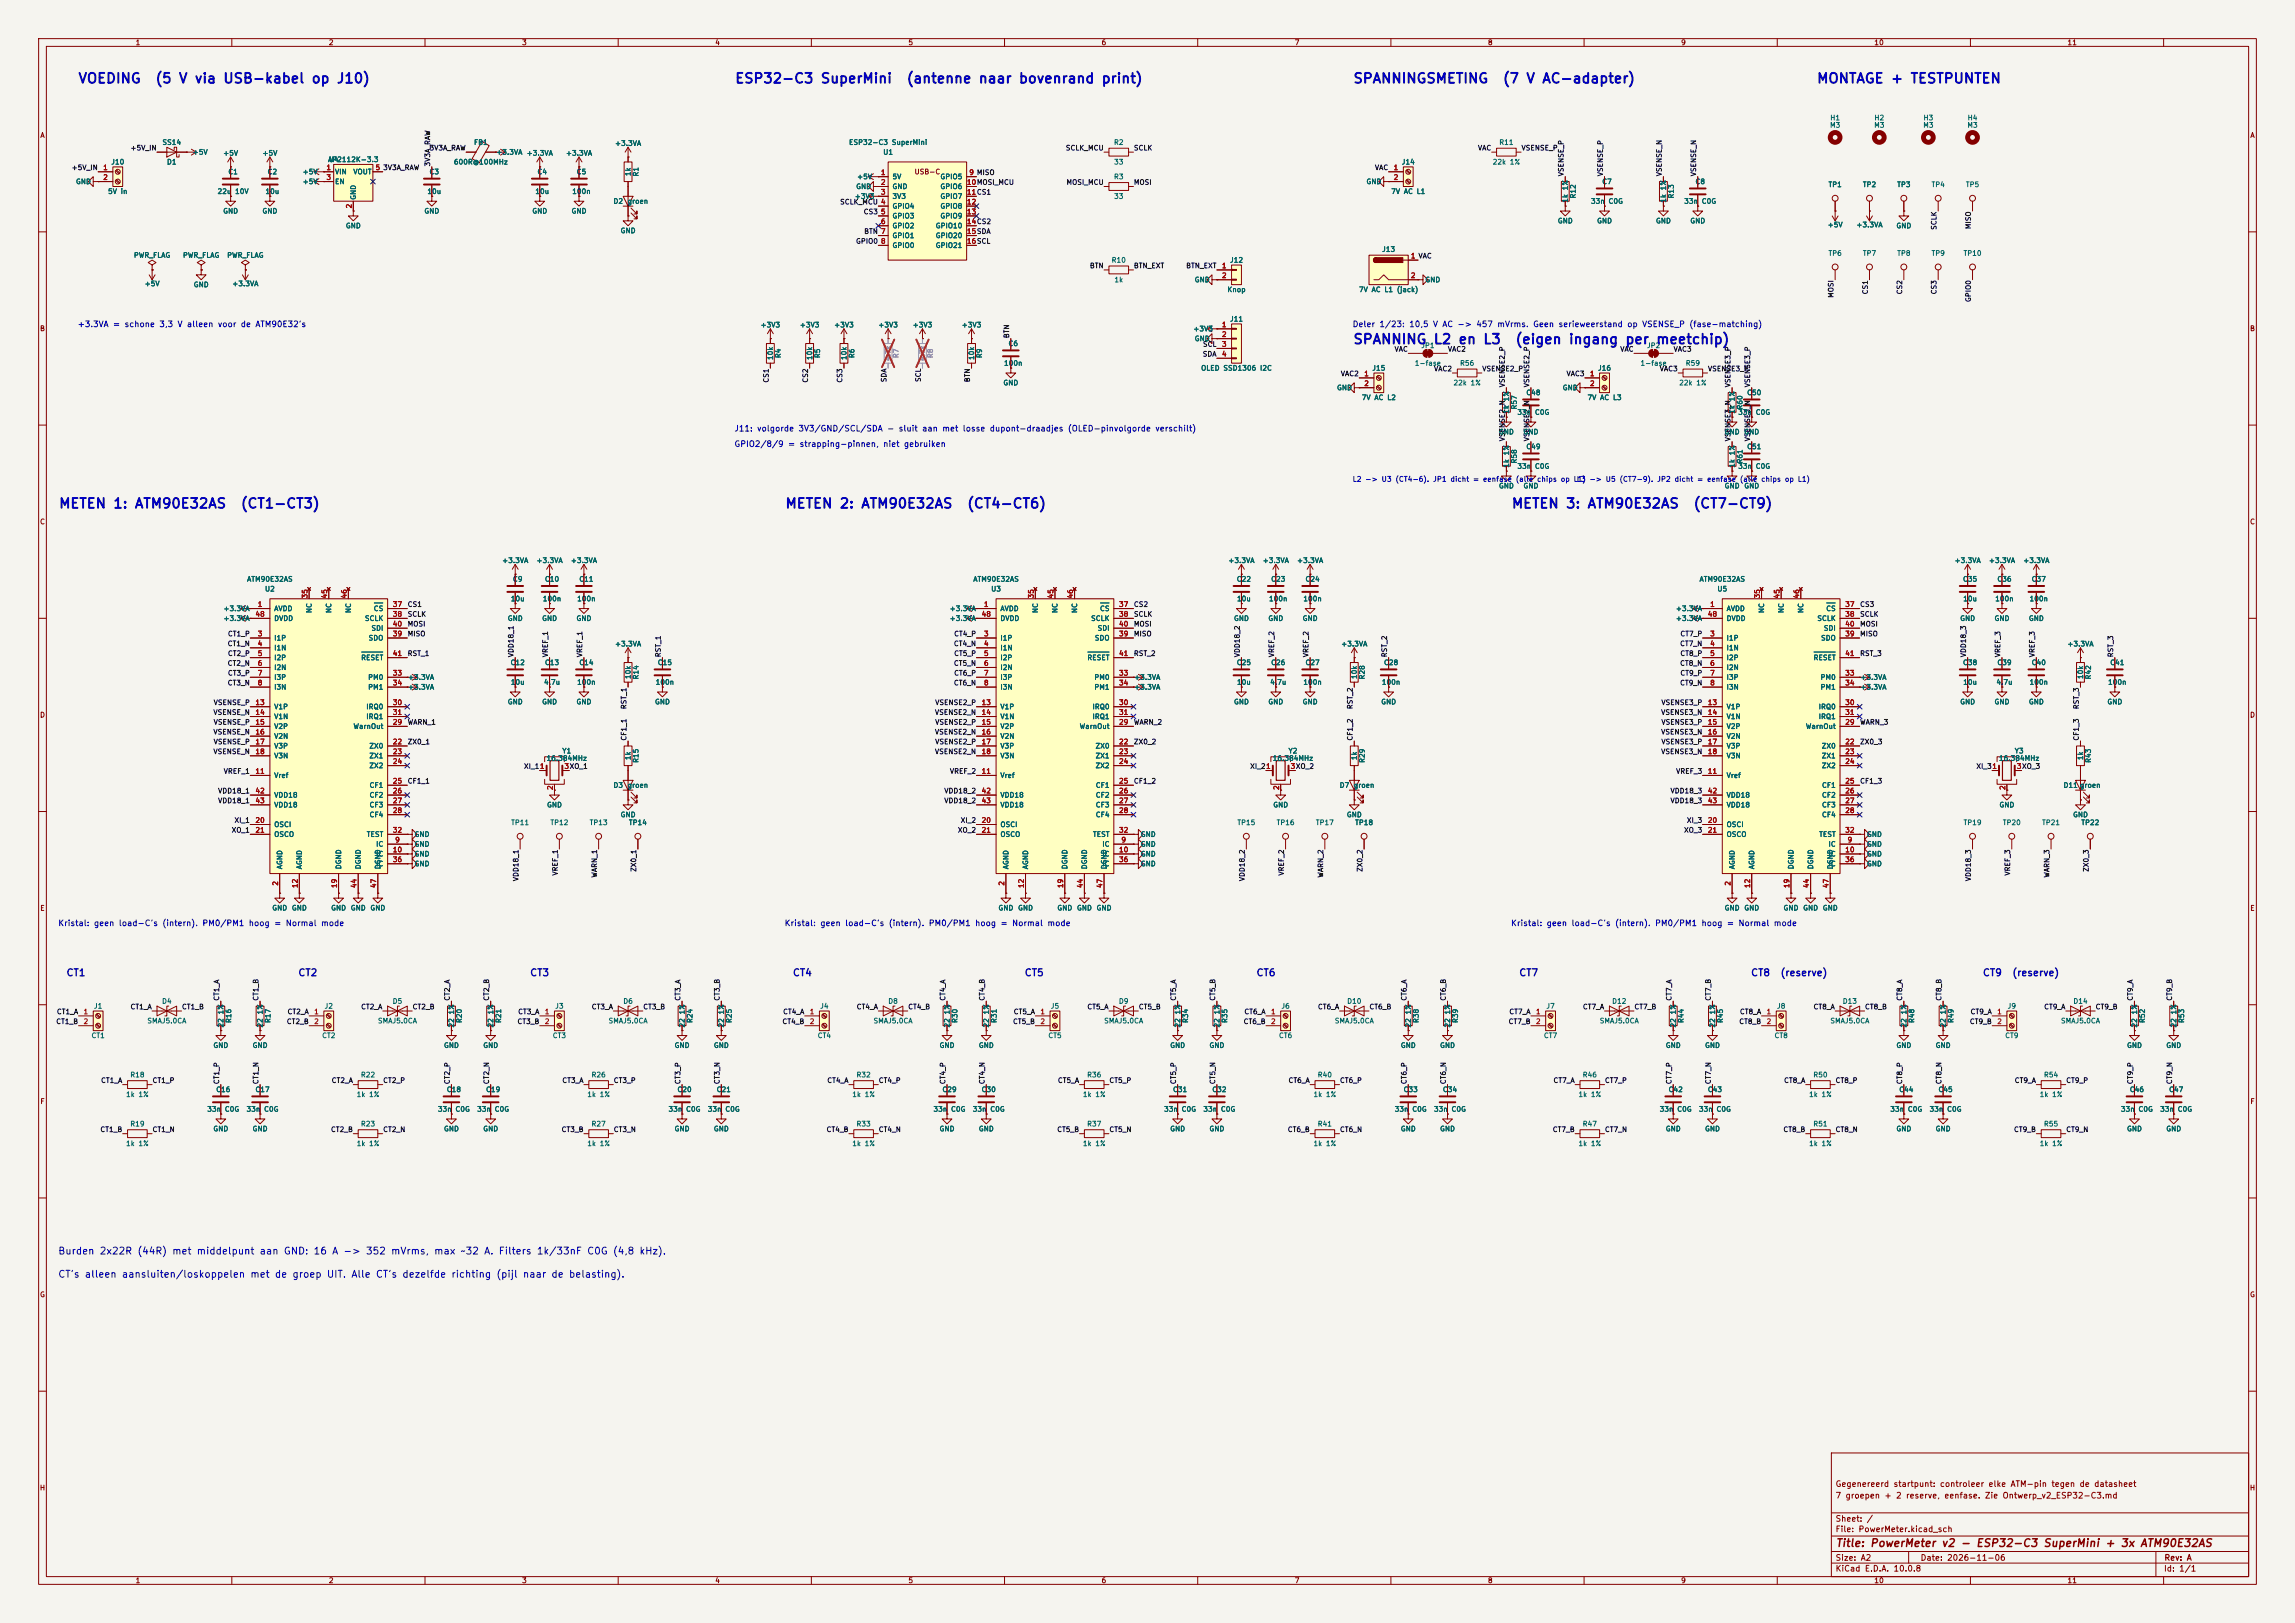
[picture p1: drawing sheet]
<svg xmlns="http://www.w3.org/2000/svg" width="594mm" height="420mm" viewBox="0 0 594 420" stroke-linecap="round" stroke-linejoin="round" font-family="sans-serif">
<defs><g id="words">
<g font-size="2.5" fill="#0000c2">
<text x="20.1" y="22.2">VOEDING</text>
<text x="40" y="22.2">(5 V via USB-kabel op J10)</text>
<text x="190.1" y="22.2">ESP32-C3 SuperMini</text>
<text x="234.5" y="22.2">(antenne naar bovenrand print)</text>
<text x="350.1" y="22.2">SPANNINGSMETING</text>
<text x="388.8" y="22.2">(7 V AC-adapter)</text>
<text x="470.1" y="22.2">MONTAGE + TESTPUNTEN</text>
<text x="350.1" y="89.7">SPANNING L2 en L3</text>
<text x="392.1" y="89.7">(eigen ingang per meetchip)</text>
<text x="15.1" y="132.2">METEN 1: ATM90E32AS</text>
<text x="62.1" y="132.2">(CT1-CT3)</text>
<text x="203.1" y="132.2">METEN 2: ATM90E32AS</text>
<text x="250.1" y="132.2">(CT4-CT6)</text>
<text x="391.1" y="132.2">METEN 3: ATM90E32AS</text>
<text x="438.1" y="132.2">(CT7-CT9)</text>
</g>
<text font-size="2" fill="#840000" x="475" y="400.8">Title: PowerMeter v2 - ESP32-C3 SuperMini + 3x ATM90E32AS</text>
<g font-size="1.8" fill="#0000c2">
<text x="17.1" y="253.1">CT1</text>
<text x="77.1" y="253.1">CT2</text>
<text x="137.1" y="253.1">CT3</text>
<text x="205.1" y="253.1">CT4</text>
<text x="265.1" y="253.1">CT5</text>
<text x="325.1" y="253.1">CT6</text>
<text x="393.1" y="253.1">CT7</text>
<text x="453.1" y="253.1">CT8</text>
<text x="460.7" y="253.1">(reserve)</text>
<text x="513.1" y="253.1">CT9</text>
<text x="520.7" y="253.1">(reserve)</text>
<text x="14.9" y="325.1">Burden 2x22R (44R) met middelpunt aan GND: 16 A -&gt; 352 mVrms, max ~32 A. Filters 1k/33nF C0G (4,8 kHz).</text>
<text x="14.9" y="331.1">CT's alleen aansluiten/loskoppelen met de groep UIT. Alle CT's dezelfde richting (pijl naar de belasting).</text>
</g>
<g font-size="1.5" fill="#0000c2">
<text x="20" y="85">+3.3VA = schone 3,3 V alleen voor de ATM90E32's</text>
<text x="350" y="85">Deler 1/23: 10,5 V AC -&gt; 457 mVrms. Geen serieweerstand op VSENSE_P (fase-matching)</text>
<text x="190" y="112">J11: volgorde 3V3/GND/SCL/SDA - sluit aan met losse dupont-draadjes (OLED-pinvolgorde verschilt)</text>
<text x="190" y="116">GPIO2/8/9 = strapping-pinnen, niet gebruiken</text>
<text x="15" y="240">Kristal: geen load-C's (intern). PM0/PM1 hoog = Normal mode</text>
<text x="203" y="240">Kristal: geen load-C's (intern). PM0/PM1 hoog = Normal mode</text>
<text x="391" y="240">Kristal: geen load-C's (intern). PM0/PM1 hoog = Normal mode</text>
</g>
<g font-size="1.5" fill="#840000">
<text x="475" y="388.1">7 groepen + 2 reserve, eenfase. Zie Ontwerp_v2_ESP32-C3.md</text>
<text x="475" y="385.1">Gegenereerd startpunt: controleer elke ATM-pin tegen de datasheet</text>
<text x="475" y="394.1">Sheet: /</text>
<text x="475" y="396.8">File: PowerMeter.kicad_sch</text>
<text x="475" y="407">KiCad E.D.A. 10.0.8</text>
<text x="475" y="404.2">Size: A2</text>
<text x="497" y="404.2">Date: 2026-11-06</text>
<text x="560" y="407">Id: 1/1</text>
<text x="560.1" y="404.2">Rev: A</text>
</g>
<g font-size="1.3" fill="#840000">
<text x="35" y="12">1</text>
<text x="85" y="12">2</text>
<text x="135" y="12">3</text>
<text x="185" y="12">4</text>
<text x="235" y="12">5</text>
<text x="285" y="12">6</text>
<text x="335" y="12">7</text>
<text x="385" y="12">8</text>
<text x="435" y="12">9</text>
<text x="485" y="12">10</text>
<text x="535" y="12">11</text>
<text x="10.3" y="36">A</text>
<text x="582.3" y="36">A</text>
<text x="236.6" y="45.4">USB-C</text>
<text x="10.2" y="86">B</text>
<text x="582.2" y="86">B</text>
<text x="10.2" y="136">C</text>
<text x="582.2" y="136">C</text>
<text x="10.2" y="186">D</text>
<text x="582.2" y="186">D</text>
<text x="10.3" y="236">E</text>
<text x="582.3" y="236">E</text>
<text x="10.3" y="286">F</text>
<text x="582.3" y="286">F</text>
<text x="10.2" y="336">G</text>
<text x="582.2" y="336">G</text>
<text x="10.2" y="386">H</text>
<text x="582.2" y="386">H</text>
<text x="35" y="410">1</text>
<text x="85" y="410">2</text>
<text x="135" y="410">3</text>
<text x="185" y="410">4</text>
<text x="235" y="410">5</text>
<text x="285" y="410">6</text>
<text x="335" y="410">7</text>
<text x="385" y="410">8</text>
<text x="435" y="410">9</text>
<text x="485" y="410">10</text>
<text x="535" y="410">11</text>
</g>
<g font-size="1.3" fill="#006464">
<text x="473.5" y="33.3">M3</text>
<text x="473.6" y="31.4">H1</text>
<text x="485" y="33.3">M3</text>
<text x="485" y="31.4">H2</text>
<text x="497.7" y="33.3">M3</text>
<text x="497.7" y="31.4">H3</text>
<text x="509.1" y="33.3">M3</text>
<text x="509.1" y="31.4">H4</text>
<text x="41.9" y="37.8">SS14</text>
<text x="49.8" y="40.3">+5V</text>
<text x="57.6" y="40.6">+5V</text>
<text x="67.8" y="40.6">+5V</text>
<text x="122.5" y="37.8">FB1</text>
<text x="128.3" y="40.3">+3.3VA</text>
<text x="136.2" y="40.6">+3.3VA</text>
<text x="146.3" y="40.6">+3.3VA</text>
<text x="159" y="38">+3.3VA</text>
<text x="219.6" y="37.8">ESP32-C3 SuperMini</text>
<text x="228.5" y="40.3">U1</text>
<text x="288.2" y="37.8">R2</text>
<text x="387.9" y="37.8">R11</text>
<text x="19.5" y="48">GND</text>
<text x="28.7" y="42.9">J10</text>
<text x="43.1" y="42.9">D1</text>
<text x="59" y="45.4">C1</text>
<text x="69.1" y="45.4">C2</text>
<text x="78.2" y="45.4">+5V</text>
<text x="78.2" y="48">+5V</text>
<text x="84.8" y="42.2">AP2112K-3.3</text>
<text x="85" y="42.2">U4</text>
<text x="86.6" y="45.4">VIN</text>
<text x="86.6" y="48">EN</text>
<text x="91.3" y="45.4">VOUT</text>
<text x="111" y="45.4">C3</text>
<text x="117.3" y="42.9">600R@100MHz</text>
<text x="139" y="45.4">C4</text>
<text x="149.1" y="45.4">C5</text>
<text x="163.5" y="45.7" transform="rotate(-90 163.5 45.7)">1k</text>
<text x="165.6" y="45.8" transform="rotate(-90 165.6 45.8)">R1</text>
<text x="221.7" y="46.7">+5V</text>
<text x="230.9" y="46.7">5V</text>
<text x="243.3" y="46.7">GPIO5</text>
<text x="288.2" y="46.7">R3</text>
<text x="288.2" y="42.9">33</text>
<text x="353.5" y="48">GND</text>
<text x="362.7" y="42.9">J14</text>
<text x="386.2" y="42.9">22k 1%</text>
<text x="414.6" y="48">C7</text>
<text x="438.7" y="48">C8</text>
<text x="27.8" y="50.5">5V in</text>
<text x="56.2" y="50.5">22u</text>
<text x="60.7" y="50.5">10V</text>
<text x="68.6" y="50.5">10u</text>
<text x="92.4" y="51.8" transform="rotate(-90 92.4 51.8)">GND</text>
<text x="110.5" y="50.5">10u</text>
<text x="138.4" y="50.5">10u</text>
<text x="148" y="50.5">100n</text>
<text x="158.7" y="53">D2</text>
<text x="162.3" y="53">groen</text>
<text x="221.1" y="51.8">+3V3</text>
<text x="221.5" y="49.2">GND</text>
<text x="230.9" y="49.2">GND</text>
<text x="230.9" y="51.8">3V3</text>
<text x="243.3" y="49.2">GPIO6</text>
<text x="243.3" y="51.8">GPIO7</text>
<text x="288.2" y="51.8">33</text>
<text x="359.9" y="50.5">7V AC L1</text>
<text x="406.1" y="52.6" transform="rotate(-90 406.1 52.6)">1k 1%</text>
<text x="408.1" y="51.5" transform="rotate(-90 408.1 51.5)">R12</text>
<text x="411.7" y="53">33n</text>
<text x="416.2" y="53">C0G</text>
<text x="431.5" y="52.6" transform="rotate(-90 431.5 52.6)">1k 1%</text>
<text x="433.5" y="51.5" transform="rotate(-90 433.5 51.5)">R13</text>
<text x="435.8" y="53">33n</text>
<text x="440.3" y="53">C0G</text>
<text x="473.1" y="48.7">TP1</text>
<text x="482" y="48.7">TP2</text>
<text x="490.9" y="48.7">TP3</text>
<text x="499.8" y="48.7">TP4</text>
<text x="508.7" y="48.7">TP5</text>
<text x="57.6" y="55.6">GND</text>
<text x="67.8" y="55.6">GND</text>
<text x="89.4" y="59.4">GND</text>
<text x="109.7" y="55.6">GND</text>
<text x="137.6" y="55.6">GND</text>
<text x="147.8" y="55.6">GND</text>
<text x="230.9" y="54.3">GPIO4</text>
<text x="230.9" y="56.8">GPIO3</text>
<text x="230.9" y="59.4">GPIO2</text>
<text x="242.1" y="59.4">GPIO10</text>
<text x="243.3" y="54.3">GPIO8</text>
<text x="243.3" y="56.8">GPIO9</text>
<text x="403.1" y="58.1">GND</text>
<text x="413.2" y="58.1">GND</text>
<text x="428.5" y="58.1">GND</text>
<text x="437.4" y="58.1">GND</text>
<text x="472.9" y="59.1">+5V</text>
<text x="480.4" y="59.1">+3.3VA</text>
<text x="490.7" y="59.4">GND</text>
<text x="160.5" y="60.7">GND</text>
<text x="230.9" y="61.9">GPIO1</text>
<text x="230.9" y="64.5">GPIO0</text>
<text x="242.1" y="61.9">GPIO20</text>
<text x="242.1" y="64.5">GPIO21</text>
<text x="357.6" y="65.5">J13</text>
<text x="34.5" y="67">PWR_FLAG</text>
<text x="47.2" y="67">PWR_FLAG</text>
<text x="58.7" y="67">PWR_FLAG</text>
<text x="287.6" y="68.3">R10</text>
<text x="318.2" y="68.3">J12</text>
<text x="473.1" y="66.5">TP6</text>
<text x="482" y="66.5">TP7</text>
<text x="490.9" y="66.5">TP8</text>
<text x="499.8" y="66.5">TP9</text>
<text x="508.1" y="66.5">TP10</text>
<text x="37.3" y="74.4">+5V</text>
<text x="50" y="74.6">GND</text>
<text x="60" y="74.4">+3.3VA</text>
<text x="288.3" y="73.4">1k</text>
<text x="309.1" y="73.4">GND</text>
<text x="317.6" y="75.9">Knop</text>
<text x="351.6" y="75.9">7V AC L1 (jack)</text>
<text x="368.8" y="73.4">GND</text>
<text x="318.2" y="83.5">J11</text>
<text x="196.7" y="85">+3V3</text>
<text x="206.9" y="85">+3V3</text>
<text x="215.8" y="85">+3V3</text>
<text x="227.2" y="85">+3V3</text>
<text x="236.1" y="85">+3V3</text>
<text x="248.8" y="85">+3V3</text>
<text x="260.9" y="89.9">C6</text>
<text x="308.7" y="86.1">+3V3</text>
<text x="309.1" y="88.6">GND</text>
<text x="200.4" y="93.3" transform="rotate(-90 200.4 93.3)">10k</text>
<text x="202.4" y="92.8" transform="rotate(-90 202.4 92.8)">R4</text>
<text x="210.5" y="93.3" transform="rotate(-90 210.5 93.3)">10k</text>
<text x="212.5" y="92.8" transform="rotate(-90 212.5 92.8)">R5</text>
<text x="219.4" y="93.3" transform="rotate(-90 219.4 93.3)">10k</text>
<text x="221.4" y="92.8" transform="rotate(-90 221.4 92.8)">R6</text>
<text x="252.4" y="93.3" transform="rotate(-90 252.4 93.3)">10k</text>
<text x="254.5" y="92.8" transform="rotate(-90 254.5 92.8)">R9</text>
<text x="259.7" y="94.9">100n</text>
<text x="366.1" y="94.9">1-fase</text>
<text x="367.7" y="90.4">JP1</text>
<text x="377.8" y="94.9">R56</text>
<text x="424.5" y="94.9">1-fase</text>
<text x="426.1" y="90.4">JP2</text>
<text x="436.2" y="94.9">R59</text>
<text x="259.6" y="100">GND</text>
<text x="310.8" y="96.2">OLED SSD1306 I2C</text>
<text x="345.9" y="101.3">GND</text>
<text x="355" y="96.2">J15</text>
<text x="376.1" y="100">22k 1%</text>
<text x="404.3" y="101.3">GND</text>
<text x="413.5" y="96.2">J16</text>
<text x="434.5" y="100">22k 1%</text>
<text x="352.3" y="103.8">7V AC L2</text>
<text x="390.9" y="107.2" transform="rotate(-90 390.9 107.2)">1k 1%</text>
<text x="392.6" y="107.6">33n</text>
<text x="392.9" y="106.1" transform="rotate(-90 392.9 106.1)">R57</text>
<text x="394.9" y="102.6">C48</text>
<text x="397.1" y="107.6">C0G</text>
<text x="410.7" y="103.8">7V AC L3</text>
<text x="449.3" y="107.2" transform="rotate(-90 449.3 107.2)">1k 1%</text>
<text x="449.8" y="107.6">33n</text>
<text x="451.3" y="106.1" transform="rotate(-90 451.3 106.1)">R60</text>
<text x="452.1" y="102.6">C50</text>
<text x="454.3" y="107.6">C0G</text>
<text x="387.8" y="112.7">GND</text>
<text x="394.2" y="112.7">GND</text>
<text x="446.2" y="112.7">GND</text>
<text x="451.3" y="112.7">GND</text>
<text x="394.9" y="116.5">C49</text>
<text x="452.1" y="116.5">C51</text>
<text x="390.9" y="121.2" transform="rotate(-90 390.9 121.2)">1k 1%</text>
<text x="392.6" y="121.6">33n</text>
<text x="392.9" y="120.1" transform="rotate(-90 392.9 120.1)">R58</text>
<text x="397.1" y="121.6">C0G</text>
<text x="449.3" y="121.2" transform="rotate(-90 449.3 121.2)">1k 1%</text>
<text x="449.8" y="121.6">33n</text>
<text x="451.3" y="120.1" transform="rotate(-90 451.3 120.1)">R61</text>
<text x="454.3" y="121.6">C0G</text>
<text x="387.8" y="126.7">GND</text>
<text x="394.2" y="126.7">GND</text>
<text x="446.2" y="126.7">GND</text>
<text x="451.3" y="126.7">GND</text>
<text x="129.8" y="146">+3.3VA</text>
<text x="138.7" y="146">+3.3VA</text>
<text x="147.6" y="146">+3.3VA</text>
<text x="317.8" y="146">+3.3VA</text>
<text x="326.7" y="146">+3.3VA</text>
<text x="335.6" y="146">+3.3VA</text>
<text x="505.8" y="146">+3.3VA</text>
<text x="514.6" y="146">+3.3VA</text>
<text x="523.5" y="146">+3.3VA</text>
<text x="63.8" y="150.8">ATM90E32AS</text>
<text x="68.5" y="153.4">U2</text>
<text x="132.1" y="155.9">10u</text>
<text x="132.6" y="150.8">C9</text>
<text x="140.4" y="155.9">100n</text>
<text x="140.9" y="150.8">C10</text>
<text x="149.2" y="155.9">100n</text>
<text x="149.8" y="150.8">C11</text>
<text x="251.8" y="150.8">ATM90E32AS</text>
<text x="256.4" y="153.4">U3</text>
<text x="320" y="150.8">C22</text>
<text x="320" y="155.9">10u</text>
<text x="328.3" y="155.9">100n</text>
<text x="328.9" y="150.8">C23</text>
<text x="337.2" y="155.9">100n</text>
<text x="337.8" y="150.8">C24</text>
<text x="439.7" y="150.8">ATM90E32AS</text>
<text x="444.4" y="153.4">U5</text>
<text x="507.9" y="150.8">C35</text>
<text x="508" y="155.9">10u</text>
<text x="516.3" y="155.9">100n</text>
<text x="516.8" y="150.8">C36</text>
<text x="525.2" y="155.9">100n</text>
<text x="525.7" y="150.8">C37</text>
<text x="57.7" y="158.4">+3.3VA</text>
<text x="57.7" y="161">+3.3VA</text>
<text x="70.8" y="158.4">AVDD</text>
<text x="70.8" y="161">DVDD</text>
<text x="81" y="158.8" transform="rotate(-90 81 158.8)">NC</text>
<text x="86.1" y="158.8" transform="rotate(-90 86.1 158.8)">NC</text>
<text x="91.1" y="158.8" transform="rotate(-90 91.1 158.8)">NC</text>
<text x="94.3" y="161">SCLK</text>
<text x="96.6" y="158.4">CS</text>
<text x="131.3" y="161">GND</text>
<text x="140.2" y="161">GND</text>
<text x="149.1" y="161">GND</text>
<text x="245.7" y="158.4">+3.3VA</text>
<text x="245.7" y="161">+3.3VA</text>
<text x="258.8" y="158.4">AVDD</text>
<text x="258.8" y="161">DVDD</text>
<text x="268.9" y="158.8" transform="rotate(-90 268.9 158.8)">NC</text>
<text x="274" y="158.8" transform="rotate(-90 274 158.8)">NC</text>
<text x="279.1" y="158.8" transform="rotate(-90 279.1 158.8)">NC</text>
<text x="282.3" y="161">SCLK</text>
<text x="284.6" y="158.4">CS</text>
<text x="319.2" y="161">GND</text>
<text x="328.1" y="161">GND</text>
<text x="337" y="161">GND</text>
<text x="433.6" y="158.4">+3.3VA</text>
<text x="433.6" y="161">+3.3VA</text>
<text x="446.8" y="158.4">AVDD</text>
<text x="446.8" y="161">DVDD</text>
<text x="456.9" y="158.8" transform="rotate(-90 456.9 158.8)">NC</text>
<text x="462" y="158.8" transform="rotate(-90 462 158.8)">NC</text>
<text x="467.1" y="158.8" transform="rotate(-90 467.1 158.8)">NC</text>
<text x="470.2" y="161">SCLK</text>
<text x="472.5" y="158.4">CS</text>
<text x="507.2" y="161">GND</text>
<text x="516.1" y="161">GND</text>
<text x="525" y="161">GND</text>
<text x="70.8" y="166.1">I1P</text>
<text x="95.3" y="166.1">SDO</text>
<text x="96" y="163.5">SDI</text>
<text x="159" y="167.6">+3.3VA</text>
<text x="258.8" y="166.1">I1P</text>
<text x="283.2" y="166.1">SDO</text>
<text x="284" y="163.5">SDI</text>
<text x="347" y="167.6">+3.3VA</text>
<text x="446.8" y="166.1">I1P</text>
<text x="471.2" y="166.1">SDO</text>
<text x="471.9" y="163.5">SDI</text>
<text x="535" y="167.6">+3.3VA</text>
<text x="70.8" y="168.6">I1N</text>
<text x="70.8" y="171.1">I2P</text>
<text x="70.8" y="173.7">I2N</text>
<text x="93.3" y="171.1">RESET</text>
<text x="132" y="172.4">C12</text>
<text x="140.9" y="172.4">C13</text>
<text x="149.8" y="172.4">C14</text>
<text x="170.1" y="172.4">C15</text>
<text x="258.8" y="168.6">I1N</text>
<text x="258.8" y="171.1">I2P</text>
<text x="258.8" y="173.7">I2N</text>
<text x="281.3" y="171.1">RESET</text>
<text x="320" y="172.4">C25</text>
<text x="328.9" y="172.4">C26</text>
<text x="337.8" y="172.4">C27</text>
<text x="358.1" y="172.4">C28</text>
<text x="446.8" y="168.6">I1N</text>
<text x="446.8" y="171.1">I2P</text>
<text x="446.8" y="173.7">I2N</text>
<text x="469.3" y="171.1">RESET</text>
<text x="507.9" y="172.4">C38</text>
<text x="516.8" y="172.4">C39</text>
<text x="525.7" y="172.4">C40</text>
<text x="546" y="172.4">C41</text>
<text x="70.8" y="176.2">I3P</text>
<text x="70.8" y="178.8">I3N</text>
<text x="95.2" y="176.2">PM0</text>
<text x="95.2" y="178.8">PM1</text>
<text x="105.5" y="176.2">+3.3VA</text>
<text x="105.5" y="178.8">+3.3VA</text>
<text x="132.1" y="177.5">10u</text>
<text x="140.7" y="177.5">4.7u</text>
<text x="149.2" y="177.5">100n</text>
<text x="163.5" y="175.8" transform="rotate(-90 163.5 175.8)">10k</text>
<text x="165.6" y="176" transform="rotate(-90 165.6 176)">R14</text>
<text x="169.6" y="177.5">100n</text>
<text x="258.8" y="176.2">I3P</text>
<text x="258.8" y="178.8">I3N</text>
<text x="283.1" y="176.2">PM0</text>
<text x="283.1" y="178.8">PM1</text>
<text x="293.4" y="178.8">+3.3VA</text>
<text x="293.4" y="176.2">+3.3VA</text>
<text x="320" y="177.5">10u</text>
<text x="328.6" y="177.5">4.7u</text>
<text x="337.2" y="177.5">100n</text>
<text x="351.5" y="175.8" transform="rotate(-90 351.5 175.8)">10k</text>
<text x="353.5" y="176" transform="rotate(-90 353.5 176)">R28</text>
<text x="357.5" y="177.5">100n</text>
<text x="446.8" y="176.2">I3P</text>
<text x="446.8" y="178.8">I3N</text>
<text x="471.1" y="176.2">PM0</text>
<text x="471.1" y="178.8">PM1</text>
<text x="481.4" y="176.2">+3.3VA</text>
<text x="481.4" y="178.8">+3.3VA</text>
<text x="508" y="177.5">10u</text>
<text x="516.6" y="177.5">4.7u</text>
<text x="525.2" y="177.5">100n</text>
<text x="539.4" y="175.8" transform="rotate(-90 539.4 175.8)">10k</text>
<text x="541.5" y="176" transform="rotate(-90 541.5 176)">R42</text>
<text x="545.5" y="177.5">100n</text>
<text x="70.8" y="183.8">V1P</text>
<text x="94.7" y="183.8">IRQ0</text>
<text x="131.3" y="182.6">GND</text>
<text x="140.2" y="182.6">GND</text>
<text x="149.1" y="182.6">GND</text>
<text x="169.4" y="182.6">GND</text>
<text x="258.8" y="183.8">V1P</text>
<text x="282.6" y="183.8">IRQ0</text>
<text x="319.2" y="182.6">GND</text>
<text x="328.1" y="182.6">GND</text>
<text x="337" y="182.6">GND</text>
<text x="357.3" y="182.6">GND</text>
<text x="446.8" y="183.8">V1P</text>
<text x="470.6" y="183.8">IRQ0</text>
<text x="507.2" y="182.6">GND</text>
<text x="516.1" y="182.6">GND</text>
<text x="525" y="182.6">GND</text>
<text x="545.3" y="182.6">GND</text>
<text x="70.8" y="186.4">V1N</text>
<text x="70.8" y="188.9">V2P</text>
<text x="70.8" y="191.5">V2N</text>
<text x="91.3" y="188.9">WarnOut</text>
<text x="94.7" y="186.4">IRQ1</text>
<text x="258.8" y="186.4">V1N</text>
<text x="258.8" y="188.9">V2P</text>
<text x="258.8" y="191.5">V2N</text>
<text x="279.3" y="188.9">WarnOut</text>
<text x="282.6" y="186.4">IRQ1</text>
<text x="446.8" y="186.4">V1N</text>
<text x="446.8" y="188.9">V2P</text>
<text x="446.8" y="191.5">V2N</text>
<text x="467.3" y="188.9">WarnOut</text>
<text x="470.6" y="186.4">IRQ1</text>
<text x="70.8" y="194">V3P</text>
<text x="70.8" y="196.5">V3N</text>
<text x="95.5" y="194">ZX0</text>
<text x="95.5" y="196.5">ZX1</text>
<text x="141.3" y="197.2">16.384MHz</text>
<text x="145.4" y="195.3">Y1</text>
<text x="163.5" y="196.8" transform="rotate(-90 163.5 196.8)">1k</text>
<text x="165.6" y="197.6" transform="rotate(-90 165.6 197.6)">R15</text>
<text x="258.8" y="194">V3P</text>
<text x="258.8" y="196.5">V3N</text>
<text x="283.4" y="194">ZX0</text>
<text x="283.4" y="196.5">ZX1</text>
<text x="329.3" y="197.2">16.384MHz</text>
<text x="333.4" y="195.3">Y2</text>
<text x="351.5" y="196.8" transform="rotate(-90 351.5 196.8)">1k</text>
<text x="353.5" y="197.6" transform="rotate(-90 353.5 197.6)">R29</text>
<text x="446.8" y="194">V3P</text>
<text x="446.8" y="196.5">V3N</text>
<text x="471.4" y="194">ZX0</text>
<text x="471.4" y="196.5">ZX1</text>
<text x="517.2" y="197.2">16.384MHz</text>
<text x="521.3" y="195.3">Y3</text>
<text x="539.4" y="196.8" transform="rotate(-90 539.4 196.8)">1k</text>
<text x="541.5" y="197.6" transform="rotate(-90 541.5 197.6)">R43</text>
<text x="70.8" y="201.6">Vref</text>
<text x="95.5" y="199.1">ZX2</text>
<text x="258.8" y="201.6">Vref</text>
<text x="283.4" y="199.1">ZX2</text>
<text x="446.8" y="201.6">Vref</text>
<text x="471.4" y="199.1">ZX2</text>
<text x="70.8" y="206.7">VDD18</text>
<text x="70.8" y="209.2">VDD18</text>
<text x="95.5" y="204.2">CF1</text>
<text x="95.5" y="206.7">CF2</text>
<text x="95.5" y="209.2">CF3</text>
<text x="141.4" y="209.2">GND</text>
<text x="158.7" y="204.2">D3</text>
<text x="162.3" y="204.2">groen</text>
<text x="258.8" y="206.7">VDD18</text>
<text x="258.8" y="209.2">VDD18</text>
<text x="283.5" y="204.2">CF1</text>
<text x="283.5" y="206.7">CF2</text>
<text x="283.5" y="209.2">CF3</text>
<text x="329.4" y="209.2">GND</text>
<text x="346.6" y="204.2">D7</text>
<text x="350.3" y="204.2">groen</text>
<text x="446.8" y="206.7">VDD18</text>
<text x="446.8" y="209.2">VDD18</text>
<text x="471.4" y="204.2">CF1</text>
<text x="471.4" y="206.7">CF2</text>
<text x="471.4" y="209.2">CF3</text>
<text x="517.4" y="209.2">GND</text>
<text x="534" y="204.2">D11 groen</text>
<text x="70.8" y="214.3">OSCI</text>
<text x="95.5" y="211.8">CF4</text>
<text x="132.2" y="213.8">TP11</text>
<text x="142.3" y="213.8">TP12</text>
<text x="152.5" y="213.8">TP13</text>
<text x="160.5" y="211.8">GND</text>
<text x="162.6" y="213.8">TP14</text>
<text x="258.8" y="214.3">OSCI</text>
<text x="283.5" y="211.8">CF4</text>
<text x="320.1" y="213.8">TP15</text>
<text x="330.3" y="213.8">TP16</text>
<text x="340.4" y="213.8">TP17</text>
<text x="348.5" y="211.8">GND</text>
<text x="350.6" y="213.8">TP18</text>
<text x="446.8" y="214.3">OSCI</text>
<text x="471.4" y="211.8">CF4</text>
<text x="508.1" y="213.8">TP19</text>
<text x="518.2" y="213.8">TP20</text>
<text x="528.4" y="213.8">TP21</text>
<text x="536.4" y="211.8">GND</text>
<text x="538.6" y="213.8">TP22</text>
<text x="70.8" y="216.9">OSCO</text>
<text x="94.8" y="216.9">TEST</text>
<text x="97.2" y="219.4">IC</text>
<text x="97.2" y="221.9">IC</text>
<text x="107.2" y="221.9">GND</text>
<text x="107.2" y="216.9">GND</text>
<text x="107.2" y="219.4">GND</text>
<text x="258.8" y="216.9">OSCO</text>
<text x="282.8" y="216.9">TEST</text>
<text x="285.2" y="219.4">IC</text>
<text x="285.2" y="221.9">IC</text>
<text x="295.1" y="219.4">GND</text>
<text x="295.1" y="216.9">GND</text>
<text x="295.1" y="221.9">GND</text>
<text x="446.8" y="216.9">OSCO</text>
<text x="470.7" y="216.9">TEST</text>
<text x="473.1" y="219.4">IC</text>
<text x="473.1" y="221.9">IC</text>
<text x="483.1" y="219.4">GND</text>
<text x="483.1" y="221.9">GND</text>
<text x="483.1" y="216.9">GND</text>
<text x="73.4" y="225.1" transform="rotate(-90 73.4 225.1)">AGND</text>
<text x="78.4" y="225.1" transform="rotate(-90 78.4 225.1)">AGND</text>
<text x="88.6" y="225.1" transform="rotate(-90 88.6 225.1)">DGND</text>
<text x="93.7" y="225.1" transform="rotate(-90 93.7 225.1)">DGND</text>
<text x="97.2" y="224.5">IC</text>
<text x="98.8" y="225.1" transform="rotate(-90 98.8 225.1)">DGND</text>
<text x="107.2" y="224.5">GND</text>
<text x="261.3" y="225.1" transform="rotate(-90 261.3 225.1)">AGND</text>
<text x="266.4" y="225.1" transform="rotate(-90 266.4 225.1)">AGND</text>
<text x="276.6" y="225.1" transform="rotate(-90 276.6 225.1)">DGND</text>
<text x="281.6" y="225.1" transform="rotate(-90 281.6 225.1)">DGND</text>
<text x="285.2" y="224.5">IC</text>
<text x="286.7" y="225.1" transform="rotate(-90 286.7 225.1)">DGND</text>
<text x="295.1" y="224.5">GND</text>
<text x="449.3" y="225.1" transform="rotate(-90 449.3 225.1)">AGND</text>
<text x="454.4" y="225.1" transform="rotate(-90 454.4 225.1)">AGND</text>
<text x="464.5" y="225.1" transform="rotate(-90 464.5 225.1)">DGND</text>
<text x="469.6" y="225.1" transform="rotate(-90 469.6 225.1)">DGND</text>
<text x="473.1" y="224.5">IC</text>
<text x="474.7" y="225.1" transform="rotate(-90 474.7 225.1)">DGND</text>
<text x="483.1" y="224.5">GND</text>
<text x="70.3" y="235.9">GND</text>
<text x="75.4" y="235.9">GND</text>
<text x="85.6" y="235.9">GND</text>
<text x="90.6" y="235.9">GND</text>
<text x="95.7" y="235.9">GND</text>
<text x="258.3" y="235.9">GND</text>
<text x="263.4" y="235.9">GND</text>
<text x="273.5" y="235.9">GND</text>
<text x="278.6" y="235.9">GND</text>
<text x="283.7" y="235.9">GND</text>
<text x="446.2" y="235.9">GND</text>
<text x="451.3" y="235.9">GND</text>
<text x="461.5" y="235.9">GND</text>
<text x="466.6" y="235.9">GND</text>
<text x="471.6" y="235.9">GND</text>
<text x="24.2" y="261.3">J1</text>
<text x="41.8" y="260">D4</text>
<text x="83.9" y="261.3">J2</text>
<text x="101.5" y="260">D5</text>
<text x="143.6" y="261.3">J3</text>
<text x="161.2" y="260">D6</text>
<text x="212.1" y="261.3">J4</text>
<text x="229.8" y="260">D8</text>
<text x="271.8" y="261.3">J5</text>
<text x="289.5" y="260">D9</text>
<text x="331.5" y="261.3">J6</text>
<text x="348.5" y="260">D10</text>
<text x="400.1" y="261.3">J7</text>
<text x="417.1" y="260">D12</text>
<text x="459.8" y="261.3">J8</text>
<text x="476.8" y="260">D13</text>
<text x="519.5" y="261.3">J9</text>
<text x="536.5" y="260">D14</text>
<text x="23.5" y="268.9">CT1</text>
<text x="38" y="265.1">SMAJ5.0CA</text>
<text x="58.1" y="266" transform="rotate(-90 58.1 266)">22 1%</text>
<text x="60.1" y="264.9" transform="rotate(-90 60.1 264.9)">R16</text>
<text x="68.3" y="266" transform="rotate(-90 68.3 266)">22 1%</text>
<text x="70.3" y="264.9" transform="rotate(-90 70.3 264.9)">R17</text>
<text x="83.2" y="268.9">CT2</text>
<text x="97.7" y="265.1">SMAJ5.0CA</text>
<text x="117.8" y="266" transform="rotate(-90 117.8 266)">22 1%</text>
<text x="119.8" y="264.9" transform="rotate(-90 119.8 264.9)">R20</text>
<text x="128" y="266" transform="rotate(-90 128 266)">22 1%</text>
<text x="130" y="264.9" transform="rotate(-90 130 264.9)">R21</text>
<text x="142.9" y="268.9">CT3</text>
<text x="157.4" y="265.1">SMAJ5.0CA</text>
<text x="177.5" y="266" transform="rotate(-90 177.5 266)">22 1%</text>
<text x="179.5" y="264.9" transform="rotate(-90 179.5 264.9)">R24</text>
<text x="187.7" y="266" transform="rotate(-90 187.7 266)">22 1%</text>
<text x="189.7" y="264.9" transform="rotate(-90 189.7 264.9)">R25</text>
<text x="211.5" y="268.9">CT4</text>
<text x="226" y="265.1">SMAJ5.0CA</text>
<text x="246.1" y="266" transform="rotate(-90 246.1 266)">22 1%</text>
<text x="248.1" y="264.9" transform="rotate(-90 248.1 264.9)">R30</text>
<text x="256.2" y="266" transform="rotate(-90 256.2 266)">22 1%</text>
<text x="258.3" y="264.9" transform="rotate(-90 258.3 264.9)">R31</text>
<text x="271.2" y="268.9">CT5</text>
<text x="285.7" y="265.1">SMAJ5.0CA</text>
<text x="305.8" y="266" transform="rotate(-90 305.8 266)">22 1%</text>
<text x="307.8" y="264.9" transform="rotate(-90 307.8 264.9)">R34</text>
<text x="315.9" y="266" transform="rotate(-90 315.9 266)">22 1%</text>
<text x="318" y="264.9" transform="rotate(-90 318 264.9)">R35</text>
<text x="330.9" y="268.9">CT6</text>
<text x="345.3" y="265.1">SMAJ5.0CA</text>
<text x="365.5" y="266" transform="rotate(-90 365.5 266)">22 1%</text>
<text x="367.5" y="264.9" transform="rotate(-90 367.5 264.9)">R38</text>
<text x="375.6" y="266" transform="rotate(-90 375.6 266)">22 1%</text>
<text x="377.6" y="264.9" transform="rotate(-90 377.6 264.9)">R39</text>
<text x="399.5" y="268.9">CT7</text>
<text x="413.9" y="265.1">SMAJ5.0CA</text>
<text x="434" y="266" transform="rotate(-90 434 266)">22 1%</text>
<text x="436.1" y="264.9" transform="rotate(-90 436.1 264.9)">R44</text>
<text x="444.2" y="266" transform="rotate(-90 444.2 266)">22 1%</text>
<text x="446.2" y="264.9" transform="rotate(-90 446.2 264.9)">R45</text>
<text x="459.2" y="268.9">CT8</text>
<text x="473.6" y="265.1">SMAJ5.0CA</text>
<text x="493.7" y="266" transform="rotate(-90 493.7 266)">22 1%</text>
<text x="495.8" y="264.9" transform="rotate(-90 495.8 264.9)">R48</text>
<text x="503.9" y="266" transform="rotate(-90 503.9 266)">22 1%</text>
<text x="505.9" y="264.9" transform="rotate(-90 505.9 264.9)">R49</text>
<text x="518.8" y="268.9">CT9</text>
<text x="533.3" y="265.1">SMAJ5.0CA</text>
<text x="553.4" y="266" transform="rotate(-90 553.4 266)">22 1%</text>
<text x="555.4" y="264.9" transform="rotate(-90 555.4 264.9)">R52</text>
<text x="563.6" y="266" transform="rotate(-90 563.6 266)">22 1%</text>
<text x="565.6" y="264.9" transform="rotate(-90 565.6 264.9)">R53</text>
<text x="55.1" y="271.5">GND</text>
<text x="65.2" y="271.5">GND</text>
<text x="114.8" y="271.5">GND</text>
<text x="124.9" y="271.5">GND</text>
<text x="174.5" y="271.5">GND</text>
<text x="184.6" y="271.5">GND</text>
<text x="243" y="271.5">GND</text>
<text x="253.2" y="271.5">GND</text>
<text x="302.7" y="271.5">GND</text>
<text x="312.9" y="271.5">GND</text>
<text x="362.4" y="271.5">GND</text>
<text x="372.6" y="271.5">GND</text>
<text x="431" y="271.5">GND</text>
<text x="441.2" y="271.5">GND</text>
<text x="490.7" y="271.5">GND</text>
<text x="500.9" y="271.5">GND</text>
<text x="550.4" y="271.5">GND</text>
<text x="560.5" y="271.5">GND</text>
<text x="33.6" y="279.1">R18</text>
<text x="93.3" y="279.1">R22</text>
<text x="153" y="279.1">R26</text>
<text x="221.5" y="279.1">R32</text>
<text x="281.2" y="279.1">R36</text>
<text x="340.9" y="279.1">R40</text>
<text x="409.5" y="279.1">R46</text>
<text x="469.2" y="279.1">R50</text>
<text x="528.9" y="279.1">R54</text>
<text x="32.5" y="284.2">1k 1%</text>
<text x="53.5" y="288">33n</text>
<text x="55.8" y="282.9">C16</text>
<text x="58.1" y="288">C0G</text>
<text x="63.7" y="288">33n</text>
<text x="66" y="282.9">C17</text>
<text x="68.2" y="288">C0G</text>
<text x="92.2" y="284.2">1k 1%</text>
<text x="113.2" y="288">33n</text>
<text x="115.5" y="282.9">C18</text>
<text x="117.7" y="288">C0G</text>
<text x="123.4" y="288">33n</text>
<text x="125.7" y="282.9">C19</text>
<text x="127.9" y="288">C0G</text>
<text x="151.9" y="284.2">1k 1%</text>
<text x="172.9" y="288">33n</text>
<text x="175.2" y="282.9">C20</text>
<text x="177.4" y="288">C0G</text>
<text x="183.1" y="288">33n</text>
<text x="185.4" y="282.9">C21</text>
<text x="187.6" y="288">C0G</text>
<text x="220.5" y="284.2">1k 1%</text>
<text x="241.5" y="288">33n</text>
<text x="243.8" y="282.9">C29</text>
<text x="246" y="288">C0G</text>
<text x="251.6" y="288">33n</text>
<text x="253.9" y="282.9">C30</text>
<text x="256.2" y="288">C0G</text>
<text x="280.1" y="284.2">1k 1%</text>
<text x="301.2" y="288">33n</text>
<text x="303.5" y="282.9">C31</text>
<text x="305.7" y="288">C0G</text>
<text x="311.3" y="288">33n</text>
<text x="313.6" y="282.9">C32</text>
<text x="315.9" y="288">C0G</text>
<text x="339.8" y="284.2">1k 1%</text>
<text x="360.9" y="288">33n</text>
<text x="363.2" y="282.9">C33</text>
<text x="365.4" y="288">C0G</text>
<text x="371" y="288">33n</text>
<text x="373.3" y="282.9">C34</text>
<text x="375.6" y="288">C0G</text>
<text x="408.4" y="284.2">1k 1%</text>
<text x="429.4" y="288">33n</text>
<text x="431.7" y="282.9">C42</text>
<text x="434" y="288">C0G</text>
<text x="439.6" y="288">33n</text>
<text x="441.9" y="282.9">C43</text>
<text x="444.1" y="288">C0G</text>
<text x="468.1" y="284.2">1k 1%</text>
<text x="489.1" y="288">33n</text>
<text x="491.4" y="282.9">C44</text>
<text x="493.7" y="288">C0G</text>
<text x="499.3" y="288">33n</text>
<text x="501.6" y="282.9">C45</text>
<text x="503.8" y="288">C0G</text>
<text x="527.8" y="284.2">1k 1%</text>
<text x="548.8" y="288">33n</text>
<text x="551.1" y="282.9">C46</text>
<text x="553.4" y="288">C0G</text>
<text x="559" y="288">33n</text>
<text x="561.3" y="282.9">C47</text>
<text x="563.5" y="288">C0G</text>
<text x="33.6" y="291.8">R19</text>
<text x="55.1" y="293.1">GND</text>
<text x="65.2" y="293.1">GND</text>
<text x="93.3" y="291.8">R23</text>
<text x="114.8" y="293.1">GND</text>
<text x="124.9" y="293.1">GND</text>
<text x="153" y="291.8">R27</text>
<text x="174.5" y="293.1">GND</text>
<text x="184.6" y="293.1">GND</text>
<text x="221.5" y="291.8">R33</text>
<text x="243" y="293.1">GND</text>
<text x="253.2" y="293.1">GND</text>
<text x="281.2" y="291.8">R37</text>
<text x="302.7" y="293.1">GND</text>
<text x="312.9" y="293.1">GND</text>
<text x="340.9" y="291.8">R41</text>
<text x="362.4" y="293.1">GND</text>
<text x="372.6" y="293.1">GND</text>
<text x="409.5" y="291.8">R47</text>
<text x="431" y="293.1">GND</text>
<text x="441.2" y="293.1">GND</text>
<text x="469.2" y="291.8">R51</text>
<text x="490.7" y="293.1">GND</text>
<text x="500.9" y="293.1">GND</text>
<text x="528.9" y="291.8">R55</text>
<text x="550.4" y="293.1">GND</text>
<text x="560.5" y="293.1">GND</text>
<text x="32.5" y="296.9">1k 1%</text>
<text x="92.2" y="296.9">1k 1%</text>
<text x="151.9" y="296.9">1k 1%</text>
<text x="220.5" y="296.9">1k 1%</text>
<text x="280.1" y="296.9">1k 1%</text>
<text x="339.8" y="296.9">1k 1%</text>
<text x="408.4" y="296.9">1k 1%</text>
<text x="468.1" y="296.9">1k 1%</text>
<text x="527.8" y="296.9">1k 1%</text>
</g>
<g font-size="1.3" fill="#0f0f0f">
<text x="33.6" y="39.2">+5V_IN</text>
<text x="111" y="39.2">3V3A_RAW</text>
<text x="275.7" y="39.2">SCLK_MCU</text>
<text x="293.3" y="39.2">SCLK</text>
<text x="382.4" y="39.2">VAC</text>
<text x="393.7" y="39.2">VSENSE_P</text>
<text x="18.4" y="44.3">+5V_IN</text>
<text x="99" y="44.3">3V3A_RAW</text>
<text x="111.6" y="43.2" transform="rotate(-90 111.6 43.2)">3V3A_RAW</text>
<text x="355.7" y="44.3">VAC</text>
<text x="405" y="45.7" transform="rotate(-90 405 45.7)">VSENSE_P</text>
<text x="415.2" y="45.7" transform="rotate(-90 415.2 45.7)">VSENSE_P</text>
<text x="430.4" y="45.7" transform="rotate(-90 430.4 45.7)">VSENSE_N</text>
<text x="439.3" y="45.7" transform="rotate(-90 439.3 45.7)">VSENSE_N</text>
<text x="217.3" y="53.2">SCLK_MCU 4</text>
<text x="275.9" y="48.1">MOSI_MCU</text>
<text x="293.3" y="48.1">MOSI</text>
<text x="223.4" y="55.8">CS3</text>
<text x="501.5" y="59.6" transform="rotate(-90 501.5 59.6)">SCLK</text>
<text x="510.4" y="59.4" transform="rotate(-90 510.4 59.4)">MISO</text>
<text x="221.4" y="63.4">GPIO0</text>
<text x="223.5" y="60.8">BTN 7</text>
<text x="282" y="69.7">BTN</text>
<text x="293.3" y="69.7">BTN_EXT</text>
<text x="306.9" y="69.7">BTN_EXT</text>
<text x="474.9" y="77.2" transform="rotate(-90 474.9 77.2)">MOSI</text>
<text x="483.7" y="76.3" transform="rotate(-90 483.7 76.3)">CS1</text>
<text x="492.6" y="76.3" transform="rotate(-90 492.6 76.3)">CS2</text>
<text x="501.5" y="76.3" transform="rotate(-90 501.5 76.3)">CS3</text>
<text x="510.4" y="78.3" transform="rotate(-90 510.4 78.3)">GPIO0</text>
<text x="261.5" y="87.7" transform="rotate(-90 261.5 87.7)">BTN</text>
<text x="311.2" y="92.6">SDA</text>
<text x="311.2" y="90">SCL</text>
<text x="360.8" y="91.3">VAC</text>
<text x="374.6" y="91.3">VAC2</text>
<text x="419.2" y="91.3">VAC</text>
<text x="433" y="91.3">VAC3</text>
<text x="199.3" y="99.2" transform="rotate(-90 199.3 99.2)">CS1</text>
<text x="209.4" y="99.2" transform="rotate(-90 209.4 99.2)">CS2</text>
<text x="218.3" y="99.2" transform="rotate(-90 218.3 99.2)">CS3</text>
<text x="229.7" y="99" transform="rotate(-90 229.7 99)">SDA</text>
<text x="238.6" y="99" transform="rotate(-90 238.6 99)">SCL</text>
<text x="251.3" y="99" transform="rotate(-90 251.3 99)">BTN</text>
<text x="346.9" y="97.7">VAC2</text>
<text x="371" y="96.4">VAC2</text>
<text x="383.5" y="96.4">VSENSE2_P</text>
<text x="389.8" y="100.4" transform="rotate(-90 389.8 100.4)">VSENSE2_P</text>
<text x="396.1" y="100.4" transform="rotate(-90 396.1 100.4)">VSENSE2_P</text>
<text x="405.3" y="97.7">VAC3</text>
<text x="429.5" y="96.4">VAC3</text>
<text x="441.9" y="96.4">VSENSE3_P</text>
<text x="448.2" y="100.4" transform="rotate(-90 448.2 100.4)">VSENSE3_P</text>
<text x="453.3" y="100.4" transform="rotate(-90 453.3 100.4)">VSENSE3_P</text>
<text x="389.8" y="114.3" transform="rotate(-90 389.8 114.3)">VSENSE2_N</text>
<text x="396.1" y="114.3" transform="rotate(-90 396.1 114.3)">VSENSE2_N</text>
<text x="448.2" y="114.3" transform="rotate(-90 448.2 114.3)">VSENSE3_N</text>
<text x="453.3" y="114.3" transform="rotate(-90 453.3 114.3)">VSENSE3_N</text>
<text x="105.4" y="157.4">CS1</text>
<text x="105.4" y="159.9">SCLK</text>
<text x="293.3" y="157.4">CS2</text>
<text x="293.3" y="159.9">SCLK</text>
<text x="481.3" y="157.4">CS3</text>
<text x="481.3" y="159.9">SCLK</text>
<text x="58.8" y="167.5">CT1_N</text>
<text x="58.9" y="165">CT1_P</text>
<text x="105.4" y="162.4">MOSI</text>
<text x="105.4" y="165">MISO</text>
<text x="246.8" y="167.5">CT4_N</text>
<text x="246.8" y="165">CT4_P</text>
<text x="293.3" y="162.4">MOSI</text>
<text x="293.3" y="165">MISO</text>
<text x="434.7" y="167.5">CT7_N</text>
<text x="434.8" y="165">CT7_P</text>
<text x="481.3" y="162.4">MOSI</text>
<text x="481.3" y="165">MISO</text>
<text x="58.8" y="172.6">CT2_N</text>
<text x="58.9" y="170.1">CT2_P</text>
<text x="105.4" y="170.1">RST_1</text>
<text x="133.2" y="170.2" transform="rotate(-90 133.2 170.2)">VDD18_1</text>
<text x="142.1" y="170.2" transform="rotate(-90 142.1 170.2)">VREF_1</text>
<text x="151" y="170.2" transform="rotate(-90 151 170.2)">VREF_1</text>
<text x="171.3" y="170.2" transform="rotate(-90 171.3 170.2)">RST_1</text>
<text x="246.8" y="172.6">CT5_N</text>
<text x="246.8" y="170.1">CT5_P</text>
<text x="293.3" y="170.1">RST_2</text>
<text x="321.2" y="170.2" transform="rotate(-90 321.2 170.2)">VDD18_2</text>
<text x="330.1" y="170.2" transform="rotate(-90 330.1 170.2)">VREF_2</text>
<text x="339" y="170.2" transform="rotate(-90 339 170.2)">VREF_2</text>
<text x="359.3" y="170.2" transform="rotate(-90 359.3 170.2)">RST_2</text>
<text x="434.7" y="172.6">CT8_N</text>
<text x="434.8" y="170.1">CT8_P</text>
<text x="481.3" y="170.1">RST_3</text>
<text x="509.1" y="170.2" transform="rotate(-90 509.1 170.2)">VDD18_3</text>
<text x="518" y="170.2" transform="rotate(-90 518 170.2)">VREF_3</text>
<text x="526.9" y="170.2" transform="rotate(-90 526.9 170.2)">VREF_3</text>
<text x="547.2" y="170.2" transform="rotate(-90 547.2 170.2)">RST_3</text>
<text x="58.8" y="177.7">CT3_N</text>
<text x="58.9" y="175.1">CT3_P</text>
<text x="246.8" y="177.7">CT6_N</text>
<text x="246.8" y="175.1">CT6_P</text>
<text x="434.7" y="177.7">CT9_N</text>
<text x="434.8" y="175.1">CT9_P</text>
<text x="55.1" y="185.3">VSENSE_N</text>
<text x="55.2" y="182.8">VSENSE_P</text>
<text x="162.4" y="183.7" transform="rotate(-90 162.4 183.7)">RST_1</text>
<text x="241.9" y="185.3">VSENSE2_N</text>
<text x="241.9" y="182.8">VSENSE2_P</text>
<text x="350.4" y="183.7" transform="rotate(-90 350.4 183.7)">RST_2</text>
<text x="429.8" y="185.3">VSENSE3_N</text>
<text x="429.9" y="182.8">VSENSE3_P</text>
<text x="538.4" y="183.7" transform="rotate(-90 538.4 183.7)">RST_3</text>
<text x="55.1" y="190.4">VSENSE_N</text>
<text x="55.2" y="187.8">VSENSE_P</text>
<text x="105.4" y="187.8">WARN_1</text>
<text x="162.4" y="191.8" transform="rotate(-90 162.4 191.8)">CF1_1</text>
<text x="241.9" y="190.4">VSENSE2_N</text>
<text x="241.9" y="187.8">VSENSE2_P</text>
<text x="293.3" y="187.8">WARN_2</text>
<text x="350.4" y="191.8" transform="rotate(-90 350.4 191.8)">CF1_2</text>
<text x="429.8" y="190.4">VSENSE3_N</text>
<text x="429.9" y="187.8">VSENSE3_P</text>
<text x="481.3" y="187.8">WARN_3</text>
<text x="538.4" y="191.8" transform="rotate(-90 538.4 191.8)">CF1_3</text>
<text x="55.1" y="195.5">VSENSE_N</text>
<text x="55.2" y="192.9">VSENSE_P</text>
<text x="105.4" y="192.9">ZX0_1</text>
<text x="241.9" y="195.5">VSENSE2_N</text>
<text x="241.9" y="192.9">VSENSE2_P</text>
<text x="293.3" y="192.9">ZX0_2</text>
<text x="429.8" y="195.5">VSENSE3_N</text>
<text x="429.9" y="192.9">VSENSE3_P</text>
<text x="481.3" y="192.9">ZX0_3</text>
<text x="57.8" y="200.5">VREF_1</text>
<text x="105.4" y="203.1">CF1_1</text>
<text x="135.5" y="199.3">XI_11</text>
<text x="245.7" y="200.5">VREF_2</text>
<text x="293.3" y="203.1">CF1_2</text>
<text x="323.4" y="199.3">XI_21</text>
<text x="433.7" y="200.5">VREF_3</text>
<text x="481.3" y="203.1">CF1_3</text>
<text x="511.4" y="199.3">XI_31</text>
<text x="56.3" y="205.6">VDD18_1</text>
<text x="56.3" y="208.2">VDD18_1</text>
<text x="244.3" y="205.6">VDD18_2</text>
<text x="244.3" y="208.2">VDD18_2</text>
<text x="432.2" y="205.6">VDD18_3</text>
<text x="432.2" y="208.2">VDD18_3</text>
<text x="59.8" y="215.8">XO_1</text>
<text x="60.6" y="213.2">XI_1</text>
<text x="247.8" y="215.8">XO_2</text>
<text x="248.5" y="213.2">XI_2</text>
<text x="435.7" y="215.8">XO_3</text>
<text x="436.5" y="213.2">XI_3</text>
<text x="144.7" y="226.7" transform="rotate(-90 144.7 226.7)">VREF_1</text>
<text x="154.8" y="227.3" transform="rotate(-90 154.8 227.3)">WARN_1</text>
<text x="165" y="225.7" transform="rotate(-90 165 225.7)">ZX0_1</text>
<text x="332.6" y="226.7" transform="rotate(-90 332.6 226.7)">VREF_2</text>
<text x="342.8" y="227.3" transform="rotate(-90 342.8 227.3)">WARN_2</text>
<text x="352.9" y="225.7" transform="rotate(-90 352.9 225.7)">ZX0_2</text>
<text x="520.6" y="226.7" transform="rotate(-90 520.6 226.7)">VREF_3</text>
<text x="530.7" y="227.3" transform="rotate(-90 530.7 227.3)">WARN_3</text>
<text x="540.9" y="225.7" transform="rotate(-90 540.9 225.7)">ZX0_3</text>
<text x="134.5" y="228.2" transform="rotate(-90 134.5 228.2)">VDD18_1</text>
<text x="322.5" y="228.2" transform="rotate(-90 322.5 228.2)">VDD18_2</text>
<text x="510.4" y="228.2" transform="rotate(-90 510.4 228.2)">VDD18_3</text>
<text x="14.6" y="262.8">CT1_A</text>
<text x="33.6" y="261.5">CT1_A</text>
<text x="47" y="261.5">CT1_B</text>
<text x="57" y="259.1" transform="rotate(-90 57 259.1)">CT1_A</text>
<text x="67.2" y="259.1" transform="rotate(-90 67.2 259.1)">CT1_B</text>
<text x="74.3" y="262.8">CT2_A</text>
<text x="93.3" y="261.5">CT2_A</text>
<text x="106.7" y="261.5">CT2_B</text>
<text x="116.7" y="259.1" transform="rotate(-90 116.7 259.1)">CT2_A</text>
<text x="126.9" y="259.1" transform="rotate(-90 126.9 259.1)">CT2_B</text>
<text x="134" y="262.8">CT3_A</text>
<text x="153" y="261.5">CT3_A</text>
<text x="166.3" y="261.5">CT3_B</text>
<text x="176.4" y="259.1" transform="rotate(-90 176.4 259.1)">CT3_A</text>
<text x="186.6" y="259.1" transform="rotate(-90 186.6 259.1)">CT3_B</text>
<text x="202.5" y="262.8">CT4_A</text>
<text x="221.6" y="261.5">CT4_A</text>
<text x="234.9" y="261.5">CT4_B</text>
<text x="245" y="259.1" transform="rotate(-90 245 259.1)">CT4_A</text>
<text x="255.1" y="259.1" transform="rotate(-90 255.1 259.1)">CT4_B</text>
<text x="262.2" y="262.8">CT5_A</text>
<text x="281.3" y="261.5">CT5_A</text>
<text x="294.6" y="261.5">CT5_B</text>
<text x="304.7" y="259.1" transform="rotate(-90 304.7 259.1)">CT5_A</text>
<text x="314.8" y="259.1" transform="rotate(-90 314.8 259.1)">CT5_B</text>
<text x="321.9" y="262.8">CT6_A</text>
<text x="341" y="261.5">CT6_A</text>
<text x="354.3" y="261.5">CT6_B</text>
<text x="364.4" y="259.1" transform="rotate(-90 364.4 259.1)">CT6_A</text>
<text x="374.5" y="259.1" transform="rotate(-90 374.5 259.1)">CT6_B</text>
<text x="390.5" y="262.8">CT7_A</text>
<text x="409.6" y="261.5">CT7_A</text>
<text x="422.9" y="261.5">CT7_B</text>
<text x="432.9" y="259.1" transform="rotate(-90 432.9 259.1)">CT7_A</text>
<text x="443.1" y="259.1" transform="rotate(-90 443.1 259.1)">CT7_B</text>
<text x="450.2" y="262.8">CT8_A</text>
<text x="469.2" y="261.5">CT8_A</text>
<text x="482.6" y="261.5">CT8_B</text>
<text x="492.6" y="259.1" transform="rotate(-90 492.6 259.1)">CT8_A</text>
<text x="502.8" y="259.1" transform="rotate(-90 502.8 259.1)">CT8_B</text>
<text x="509.9" y="262.8">CT9_A</text>
<text x="528.9" y="261.5">CT9_A</text>
<text x="542.3" y="261.5">CT9_B</text>
<text x="552.3" y="259.1" transform="rotate(-90 552.3 259.1)">CT9_A</text>
<text x="562.5" y="259.1" transform="rotate(-90 562.5 259.1)">CT9_B</text>
<text x="14.4" y="265.3">CT1_B</text>
<text x="74.1" y="265.3">CT2_B</text>
<text x="133.8" y="265.3">CT3_B</text>
<text x="202.4" y="265.3">CT4_B</text>
<text x="262.1" y="265.3">CT5_B</text>
<text x="321.7" y="265.3">CT6_B</text>
<text x="390.3" y="265.3">CT7_B</text>
<text x="450" y="265.3">CT8_B</text>
<text x="509.7" y="265.3">CT9_B</text>
<text x="26" y="280.5">CT1_A</text>
<text x="39.3" y="280.5">CT1_P</text>
<text x="57" y="280.7" transform="rotate(-90 57 280.7)">CT1_P</text>
<text x="67.2" y="280.7" transform="rotate(-90 67.2 280.7)">CT1_N</text>
<text x="85.7" y="280.5">CT2_A</text>
<text x="99" y="280.5">CT2_P</text>
<text x="116.7" y="280.7" transform="rotate(-90 116.7 280.7)">CT2_P</text>
<text x="126.9" y="280.7" transform="rotate(-90 126.9 280.7)">CT2_N</text>
<text x="145.4" y="280.5">CT3_A</text>
<text x="158.7" y="280.5">CT3_P</text>
<text x="176.4" y="280.7" transform="rotate(-90 176.4 280.7)">CT3_P</text>
<text x="186.6" y="280.7" transform="rotate(-90 186.6 280.7)">CT3_N</text>
<text x="214" y="280.5">CT4_A</text>
<text x="227.3" y="280.5">CT4_P</text>
<text x="245" y="280.7" transform="rotate(-90 245 280.7)">CT4_P</text>
<text x="255.1" y="280.7" transform="rotate(-90 255.1 280.7)">CT4_N</text>
<text x="273.7" y="280.5">CT5_A</text>
<text x="287" y="280.5">CT5_P</text>
<text x="304.7" y="280.7" transform="rotate(-90 304.7 280.7)">CT5_P</text>
<text x="314.8" y="280.7" transform="rotate(-90 314.8 280.7)">CT5_N</text>
<text x="333.4" y="280.5">CT6_A</text>
<text x="346.7" y="280.5">CT6_P</text>
<text x="364.4" y="280.7" transform="rotate(-90 364.4 280.7)">CT6_P</text>
<text x="374.5" y="280.7" transform="rotate(-90 374.5 280.7)">CT6_N</text>
<text x="401.9" y="280.5">CT7_A</text>
<text x="415.3" y="280.5">CT7_P</text>
<text x="432.9" y="280.7" transform="rotate(-90 432.9 280.7)">CT7_P</text>
<text x="443.1" y="280.7" transform="rotate(-90 443.1 280.7)">CT7_N</text>
<text x="461.6" y="280.5">CT8_A</text>
<text x="475" y="280.5">CT8_P</text>
<text x="492.6" y="280.7" transform="rotate(-90 492.6 280.7)">CT8_P</text>
<text x="502.8" y="280.7" transform="rotate(-90 502.8 280.7)">CT8_N</text>
<text x="521.3" y="280.5">CT9_A</text>
<text x="534.6" y="280.5">CT9_P</text>
<text x="552.3" y="280.7" transform="rotate(-90 552.3 280.7)">CT9_P</text>
<text x="562.5" y="280.7" transform="rotate(-90 562.5 280.7)">CT9_N</text>
<text x="25.8" y="293.2">CT1_B</text>
<text x="39.3" y="293.2">CT1_N</text>
<text x="85.5" y="293.2">CT2_B</text>
<text x="99" y="293.2">CT2_N</text>
<text x="145.2" y="293.2">CT3_B</text>
<text x="158.7" y="293.2">CT3_N</text>
<text x="213.8" y="293.2">CT4_B</text>
<text x="227.3" y="293.2">CT4_N</text>
<text x="273.5" y="293.2">CT5_B</text>
<text x="287" y="293.2">CT5_N</text>
<text x="333.2" y="293.2">CT6_B</text>
<text x="346.7" y="293.2">CT6_N</text>
<text x="401.8" y="293.2">CT7_B</text>
<text x="415.3" y="293.2">CT7_N</text>
<text x="461.4" y="293.2">CT8_B</text>
<text x="475" y="293.2">CT8_N</text>
<text x="521.1" y="293.2">CT9_B</text>
<text x="534.6" y="293.2">CT9_N</text>
</g>
<g font-size="1.3" fill="#a90000">
<text x="26.6" y="44.3">1</text>
<text x="26.6" y="46.9">2</text>
<text x="84.4" y="44.3">1</text>
<text x="84.4" y="46.9">3</text>
<text x="97.1" y="44.3">5</text>
<text x="227.9" y="45.6">1</text>
<text x="250.7" y="45.6">9 MISO</text>
<text x="250.7" y="45.6">9</text>
<text x="360.6" y="44.3">1</text>
<text x="360.6" y="46.9">2</text>
<text x="227.9" y="48.1">2</text>
<text x="227.9" y="50.7">3</text>
<text x="227.9" y="53.2">4</text>
<text x="250.1" y="48.1">10MOSI_MCU</text>
<text x="250.1" y="50.7">11CS1</text>
<text x="250.1" y="53.2">12</text>
<text x="250.1" y="48.1">10</text>
<text x="250.1" y="50.7">11</text>
<text x="91.3" y="54.1" transform="rotate(-90 91.3 54.1)">2</text>
<text x="227.9" y="55.7">5</text>
<text x="227.9" y="58.3">6</text>
<text x="250.1" y="55.7">13</text>
<text x="250.1" y="58.3">14CS2</text>
<text x="250.1" y="58.3">14</text>
<text x="227.9" y="63.4">8</text>
<text x="227.9" y="60.8">7</text>
<text x="250.1" y="60.8">15SDA</text>
<text x="250.1" y="63.4">16SCL</text>
<text x="250.1" y="60.8">15</text>
<text x="250.1" y="63.4">16</text>
<text x="316.1" y="69.7">1</text>
<text x="365" y="67.2">1 VAC</text>
<text x="365" y="67.2">1</text>
<text x="316.1" y="72.3">2</text>
<text x="365" y="72.3">2</text>
<text x="316.1" y="85">1</text>
<text x="316.1" y="87.5">2</text>
<text x="316.1" y="90">3</text>
<text x="316.1" y="92.6">4</text>
<text x="353" y="97.7">1</text>
<text x="353" y="100.2">2</text>
<text x="411.4" y="97.7">1</text>
<text x="411.4" y="100.2">2</text>
<text x="79.9" y="155" transform="rotate(-90 79.9 155)">35</text>
<text x="85" y="155" transform="rotate(-90 85 155)">45</text>
<text x="90" y="155" transform="rotate(-90 90 155)">46</text>
<text x="267.8" y="155" transform="rotate(-90 267.8 155)">35</text>
<text x="272.9" y="155" transform="rotate(-90 272.9 155)">45</text>
<text x="278" y="155" transform="rotate(-90 278 155)">46</text>
<text x="455.8" y="155" transform="rotate(-90 455.8 155)">35</text>
<text x="460.9" y="155" transform="rotate(-90 460.9 155)">45</text>
<text x="466" y="155" transform="rotate(-90 466 155)">46</text>
<text x="66" y="159.9">48</text>
<text x="66.6" y="157.3">1</text>
<text x="101.5" y="157.3">37</text>
<text x="101.5" y="159.9">38</text>
<text x="253.9" y="159.9">48</text>
<text x="254.5" y="157.3">1</text>
<text x="289.5" y="157.3">37</text>
<text x="289.5" y="159.9">38</text>
<text x="441.9" y="159.9">48</text>
<text x="442.5" y="157.3">1</text>
<text x="477.5" y="157.3">37</text>
<text x="477.5" y="159.9">38</text>
<text x="66.6" y="165">3</text>
<text x="66.6" y="167.5">4</text>
<text x="101.5" y="165">39</text>
<text x="101.5" y="162.4">40</text>
<text x="254.5" y="165">3</text>
<text x="254.5" y="167.5">4</text>
<text x="289.5" y="165">39</text>
<text x="289.5" y="162.4">40</text>
<text x="442.5" y="165">3</text>
<text x="442.5" y="167.5">4</text>
<text x="477.5" y="165">39</text>
<text x="477.5" y="162.4">40</text>
<text x="66.6" y="170">5</text>
<text x="66.6" y="172.6">6</text>
<text x="101.5" y="170">41</text>
<text x="254.5" y="170">5</text>
<text x="254.5" y="172.6">6</text>
<text x="289.5" y="170">41</text>
<text x="442.5" y="170">5</text>
<text x="442.5" y="172.6">6</text>
<text x="477.5" y="170">41</text>
<text x="66.6" y="175.1">7</text>
<text x="66.6" y="177.7">8</text>
<text x="101.5" y="175.1">33</text>
<text x="101.5" y="177.7">34</text>
<text x="254.5" y="175.1">7</text>
<text x="254.5" y="177.7">8</text>
<text x="289.5" y="175.1">33</text>
<text x="289.5" y="177.7">34</text>
<text x="442.5" y="175.1">7</text>
<text x="442.5" y="177.7">8</text>
<text x="477.5" y="175.1">33</text>
<text x="477.5" y="177.7">34</text>
<text x="66" y="182.7">13</text>
<text x="66" y="185.3">14</text>
<text x="101.5" y="182.7">30</text>
<text x="101.5" y="185.3">31</text>
<text x="253.9" y="182.7">13</text>
<text x="253.9" y="185.3">14</text>
<text x="289.5" y="182.7">30</text>
<text x="289.5" y="185.3">31</text>
<text x="441.9" y="182.7">13</text>
<text x="441.9" y="185.3">14</text>
<text x="477.5" y="182.7">30</text>
<text x="477.5" y="185.3">31</text>
<text x="66" y="187.8">15</text>
<text x="66" y="190.4">16</text>
<text x="101.5" y="187.8">29</text>
<text x="253.9" y="187.8">15</text>
<text x="253.9" y="190.4">16</text>
<text x="289.5" y="187.8">29</text>
<text x="441.9" y="187.8">15</text>
<text x="441.9" y="190.4">16</text>
<text x="477.5" y="187.8">29</text>
<text x="66" y="192.9">17</text>
<text x="66" y="195.4">18</text>
<text x="101.5" y="192.9">22</text>
<text x="101.5" y="195.4">23</text>
<text x="101.5" y="198">24</text>
<text x="253.9" y="192.9">17</text>
<text x="253.9" y="195.4">18</text>
<text x="289.5" y="192.9">22</text>
<text x="289.5" y="195.4">23</text>
<text x="289.5" y="198">24</text>
<text x="441.9" y="192.9">17</text>
<text x="441.9" y="195.4">18</text>
<text x="477.5" y="192.9">22</text>
<text x="477.5" y="195.4">23</text>
<text x="477.5" y="198">24</text>
<text x="66" y="200.5">11</text>
<text x="101.5" y="203.1">25</text>
<text x="139.6" y="199.3">1</text>
<text x="146" y="199.3">3XO_1</text>
<text x="146" y="199.3">3</text>
<text x="253.9" y="200.5">11</text>
<text x="289.5" y="203.1">25</text>
<text x="327.6" y="199.3">1</text>
<text x="333.9" y="199.3">3XO_2</text>
<text x="333.9" y="199.3">3</text>
<text x="441.9" y="200.5">11</text>
<text x="477.5" y="203.1">25</text>
<text x="515.5" y="199.3">1</text>
<text x="521.9" y="199.3">3XO_3</text>
<text x="521.9" y="199.3">3</text>
<text x="66" y="205.6">42</text>
<text x="66" y="208.1">43</text>
<text x="101.5" y="205.6">26</text>
<text x="101.5" y="208.1">27</text>
<text x="143.4" y="204.6" transform="rotate(-90 143.4 204.6)">2</text>
<text x="253.9" y="205.6">42</text>
<text x="253.9" y="208.1">43</text>
<text x="289.5" y="205.6">26</text>
<text x="289.5" y="208.1">27</text>
<text x="331.3" y="204.6" transform="rotate(-90 331.3 204.6)">2</text>
<text x="441.9" y="205.6">42</text>
<text x="441.9" y="208.1">43</text>
<text x="477.5" y="205.6">26</text>
<text x="477.5" y="208.1">27</text>
<text x="519.3" y="204.6" transform="rotate(-90 519.3 204.6)">2</text>
<text x="66" y="213.2">20</text>
<text x="66" y="215.8">21</text>
<text x="101.5" y="210.7">28</text>
<text x="101.5" y="215.8">32</text>
<text x="253.9" y="213.2">20</text>
<text x="253.9" y="215.8">21</text>
<text x="289.5" y="210.7">28</text>
<text x="289.5" y="215.8">32</text>
<text x="441.9" y="213.2">20</text>
<text x="441.9" y="215.8">21</text>
<text x="477.5" y="210.7">28</text>
<text x="477.5" y="215.8">32</text>
<text x="101.5" y="220.8">10</text>
<text x="102.1" y="218.3">9</text>
<text x="289.5" y="220.8">10</text>
<text x="290.1" y="218.3">9</text>
<text x="477.5" y="220.8">10</text>
<text x="478.1" y="218.3">9</text>
<text x="101.5" y="223.4">36</text>
<text x="289.5" y="223.4">36</text>
<text x="477.5" y="223.4">36</text>
<text x="72.3" y="229.3" transform="rotate(-90 72.3 229.3)">2</text>
<text x="77.3" y="229.9" transform="rotate(-90 77.3 229.9)">12</text>
<text x="87.5" y="229.9" transform="rotate(-90 87.5 229.9)">19</text>
<text x="92.6" y="229.9" transform="rotate(-90 92.6 229.9)">44</text>
<text x="97.7" y="229.9" transform="rotate(-90 97.7 229.9)">47</text>
<text x="260.2" y="229.3" transform="rotate(-90 260.2 229.3)">2</text>
<text x="265.3" y="229.9" transform="rotate(-90 265.3 229.9)">12</text>
<text x="275.5" y="229.9" transform="rotate(-90 275.5 229.9)">19</text>
<text x="280.5" y="229.9" transform="rotate(-90 280.5 229.9)">44</text>
<text x="285.6" y="229.9" transform="rotate(-90 285.6 229.9)">47</text>
<text x="448.2" y="229.3" transform="rotate(-90 448.2 229.3)">2</text>
<text x="453.3" y="229.9" transform="rotate(-90 453.3 229.9)">12</text>
<text x="463.4" y="229.9" transform="rotate(-90 463.4 229.9)">19</text>
<text x="468.5" y="229.9" transform="rotate(-90 468.5 229.9)">44</text>
<text x="473.6" y="229.9" transform="rotate(-90 473.6 229.9)">47</text>
<text x="21.5" y="262.8">1</text>
<text x="81.2" y="262.8">1</text>
<text x="140.9" y="262.8">1</text>
<text x="209.5" y="262.8">1</text>
<text x="269.1" y="262.8">1</text>
<text x="328.8" y="262.8">1</text>
<text x="397.4" y="262.8">1</text>
<text x="457.1" y="262.8">1</text>
<text x="516.8" y="262.8">1</text>
<text x="21.5" y="265.3">2</text>
<text x="81.2" y="265.3">2</text>
<text x="140.9" y="265.3">2</text>
<text x="209.5" y="265.3">2</text>
<text x="269.1" y="265.3">2</text>
<text x="328.8" y="265.3">2</text>
<text x="397.4" y="265.3">2</text>
<text x="457.1" y="265.3">2</text>
<text x="516.8" y="265.3">2</text>
</g>
<g font-size="1.3" fill="#939391">
<text x="230.8" y="93.6" transform="rotate(-90 230.8 93.6)">4.7k</text>
<text x="232.9" y="92.8" transform="rotate(-90 232.9 92.8)">R7</text>
<text x="239.7" y="93.6" transform="rotate(-90 239.7 93.6)">4.7k</text>
<text x="241.8" y="92.8" transform="rotate(-90 241.8 92.8)">R8</text>
</g>
<g font-size="1.3" fill="#0000c2">
<text x="350" y="125">L2 -&gt; U3 (CT4-6). JP1 dicht = eenfase (alle chips op L1) -&gt; U5 (CT7-9). JP2 dicht = eenfase (alle chips op L1)</text>
<text x="408" y="125">L3</text>
</g>
</g></defs>
<path d="M0 0h594v420h-594z" fill="#f5f4ef" stroke="#f5f4ef" stroke-width=".26"/>
<g fill="none" stroke="#840000" stroke-width=".26">
<path d="M10 10h574v400h-574zM12 12h570v396h-570zM60 10v2M110 10v2M160 10v2M210 10v2M260 10v2M310 10v2M360 10v2M410 10v2M460 10v2M510 10v2"/>
<path d="M560 10v2M10 60h2M582 60h2M10 110h2M388.9 115.6h2v5.1h-2zM388.9 101.6h2v5.1h-2zM389.9 108v1.2h1.3l-1.3 1.3-1.3-1.3h1.3M389.9 108h.1M389.9 100.3v1.3M389.9 106.7v1.3M389.9 114.3v1.3M396.2 108v1.2h1.3l-1.3 1.3-1.2-1.3h1.2"/>
<path d="M396.2 108h.1M396.2 100.3v2.8M396.2 105.2v2.8M396.2 114.3v2.8M396.2 119.1v2.8M582 110h2M389.9 121.9v1.3h1.3l-1.3 1.3-1.3-1.3h1.3M389.9 121.9h.1M389.9 120.7v1.2M396.2 121.9v1.3h1.3l-1.3 1.3-1.2-1.3h1.2M396.2 121.9h.1M250.2 157.5l1.3 .7"/>
<path d="M250.2 157.5h2.5M251.5 156.7l-1.3 .8M251.5 159.3l-1.3 .7M252.7 157.5h.1M438.1 157.5h2.6M438.1 157.5l1.3 .7M439.4 156.7l-1.3 .8M439.4 159.3l-1.3 .7M440.7 157.5h.1M10 160h2M250.2 160h2.5M250.2 160l1.3 .8"/>
<path d="M252.7 160h.1M438.1 160h2.6M438.1 160l1.3 .8M440.7 160h.1M481.3 175.3h.1M481.3 177.8h.1M481.3 175.3h2.6M481.3 177.8h2.6M482.6 174.5l1.3 .8M482.6 177l1.3 .8M483.9 175.3l-1.3 .7M483.9 177.8l-1.3 .8"/>
<path d="M509.3 170.2v2.8M509.3 175v2.8M582 160h2M10 210h2M582 210h2M285.7 231.1v1.3h1.3l-1.3 1.3-1.2-1.3h1.2M285.7 231.1h.1M10 260h2M582 260h2M10 310h2M582 310h2M10 360h2"/>
<path d="M474 376h108v32h-108zM582 360h2M474 397.5h108M474 391.5h108M60 408v2M110 408v2M160 408v2M210 408v2M260 408v2M310 408v2M360 408v2M410 408v2"/>
<path d="M460 408v2M474 404.5h108M474 401.5h108M494 401.5v3M510 408v2M558 401.5v6.5M560 408v2"/>
</g>
<path d="M394.2 117.3h4.1M394.2 118.9h4.1M394.2 103.4h4.1M394.2 104.9h4.1M507.2 173.2h4.1M507.2 174.8h4.1" fill="none" stroke="#840000" stroke-width=".51"/>
<path d="M318.8 68.6h2.5v5.1h-2.5z" fill="#ffffc2"/>
<g fill="none" stroke="#840000" stroke-width=".26">
<path d="M285.7 69.9h1.3M287 68.8h5.1v2.1h-5.1zM292.1 69.9h1.3M315 69.9h3.8M315 72.4h3.8M318.8 68.6h2.5v5.1h-2.5zM318.8 69.7h1.2v.3h-1.2zM318.8 72.3h1.2v.2h-1.2zM209.5 87.6h.1M209.5 85.1l-.7 1.3M209.5 85.1l.8 1.3M209.5 85.1v2.5"/>
<path d="M217.4 88.9h2.1v5.1h-2.1zM218.4 87.6v1.3M218.4 94v1.3M364.5 91.4h3.8M369.3 90.4v2.1M369.8 90.4v2.1M370.8 91.4h3.8M481.3 218.4h1.3v-1.2l1.3 1.2-1.3 1.3v-1.3M481.3 218.4h.1M481.3 215.9h1.3v-1.3l1.3 1.3-1.3 1.3v-1.3M481.3 215.9h.1M448.3 231.1v1.3h1.3l-1.3 1.3-1.3-1.3h1.3"/>
<path d="M448.3 231.1h.1M453.4 231.1v1.3h1.3l-1.3 1.3-1.3-1.3h1.3M453.4 231.1h.1M463.5 231.1v1.3h1.3l-1.3 1.3-1.2-1.3h1.2M463.5 231.1h.1M468.6 231.1v1.3h1.3l-1.3 1.3-1.2-1.3h1.2M468.6 231.1h.1M473.7 231.1v1.3h1.3l-1.3 1.3-1.3-1.3h1.3M473.7 231.1h.1M481.3 221h1.3v-1.3l1.3 1.3-1.3 1.3v-1.3M481.3 221h.1M481.3 223.5h1.3v-1.2l1.3 1.2-1.3 1.3v-1.3"/>
<path d="M481.3 223.5h.1M340.4 279.7h5v2h-5zM339.1 293.4h1.3M339.1 280.7h1.3M340.4 292.4h5v2h-5zM345.4 293.4h1.3M345.4 280.7h1.3"/>
</g>
<g fill="#840000" stroke="#840000" stroke-width=".26">
<path d="M369.1 90.9h1v1h-1z"/>
<path d="M368.6 90.7l.7-.3v2.1a1.02 1.02 0 0 1-.9-.7 1.02 1.02 0 0 1 .2-1.1z"/>
<path d="M369.8 90.4a1.02 1.02 0 0 1 1 1 1.02 1.02 0 0 1-1 1.1z"/>
</g>
<path d="M414 96.5h2.6v5.1h-2.6z" fill="#ffffc2"/>
<g fill="none" stroke="#840000" stroke-width=".26">
<path d="M162.6 55.9v1.3h1.2l-1.2 1.2-1.3-1.2h1.3M162.6 55.9h.1M475 69.9v2.5M483.9 69.9v2.5M492.8 69.9v2.5M198.4 88.9h2v5.1h-2zM199.4 87.6v1.3M199.4 94v1.3M208.5 88.9h2.1v5.1h-2.1zM209.5 87.6v1.3M209.5 94v1.3M218.4 87.6h.1"/>
<path d="M218.4 85.1l-.7 1.3M218.4 85.1l.8 1.3M218.4 85.1v2.5M410.2 97.8h3.8M414 96.5h2.6v5.1h-2.6zM414.8 97.5l.8 .8M414.8 100l.8 .8M414.9 97.3l.9 .8M414.9 99.8l.9 .9M422.9 91.4h3.8M427.7 90.4v2.1M428.2 90.4v2.1"/>
<path d="M429.3 91.4h3.8M434.3 96.5h1.3M435.6 95.5h5.1v2h-5.1zM440.7 96.5h1.3M410.2 100.3h3.8M265.4 231.1v1.3h1.3l-1.3 1.3-1.2-1.3h1.2M265.4 231.1h.1M275.6 231.1v1.3h1.3l-1.3 1.3-1.3-1.3h1.3M275.6 231.1h.1M280.7 231.1v1.3h1.2l-1.2 1.3-1.3-1.3h1.3M280.7 231.1h.1"/>
<circle cx="475" cy="69.1" r=".76"/>
<circle cx="483.9" cy="69.1" r=".76"/>
<circle cx="492.8" cy="69.1" r=".76"/>
<circle cx="415.3" cy="97.8" r=".63"/>
<circle cx="415.3" cy="100.3" r=".63"/>
</g>
<g fill="#840000" stroke="#840000" stroke-width=".26">
<path d="M427.5 90.9h1v1h-1z"/>
<path d="M427 90.7l.7-.3v2.1a1.02 1.02 0 0 1-.9-.7 1.02 1.02 0 0 1 .2-1.1z"/>
<path d="M428.2 90.4a1.02 1.02 0 0 1 1.1 1 1.02 1.02 0 0 1-1.1 1.1z"/>
</g>
<path d="M445.8 154.9h30.4v71.2h-30.4z" fill="#ffffc2"/>
<g fill="none" stroke="#840000" stroke-width=".26">
<path d="M161.5 41.9h2.1v5.1h-2.1zM162.6 40.6v1.3M162.6 47v1.3M429.5 47h2v5.1h-2zM430.5 53.3v1.3h1.3l-1.3 1.3-1.2-1.3h1.2M430.5 53.3h.1M430.5 45.7v1.3M430.5 52.1v1.2M439.4 53.3v1.3h1.3l-1.3 1.3-1.3-1.3h1.3M439.4 53.3h.1M439.4 45.7v2.8M439.4 50.5v2.8"/>
<path d="M474.2 55.9l.8 1.3M475 54.6h.1M475 52.1v5.1M475.7 55.9l-.7 1.3M483.1 55.9l.8 1.3M483.9 54.6h.1M483.9 52.1v5.1M484.6 55.9l-.7 1.3M492.8 54.6v1.3h1.2l-1.2 1.3-1.3-1.3h1.3M492.8 54.6h.1M492.8 52.1v2.5M501.6 52.1v2.5"/>
<path d="M510.5 52.1v2.5M501.6 69.9v2.5M510.5 69.9v2.5M199.4 87.6h.1M199.4 85.1l-.8 1.3M199.4 85.1l.8 1.3M199.4 85.1v2.5M313.7 87.6v-1.2l-1.3 1.2 1.3 1.3v-1.3h1.3M315 87.6h.1M440.7 157.5h5.1M445.8 154.9h30.4v71.2h-30.4zM455.5 152l.8 .8"/>
<path d="M455.9 152.4v2.5M456.3 152l-.8 .8M460.6 152l.8 .8M461 152.4v2.5M461.4 152l-.8 .8M465.7 152l.8 .8M466.1 152.4v2.5M466.5 152l-.8 .8M476.2 157.5h5.1M509.3 148.6h.1M509.3 156.2v1.3h1.2l-1.2 1.3-1.3-1.3h1.3M509.3 156.2h.1"/>
<path d="M509.3 146.1v5.3M509.3 153.4v2.8M509.3 146.1l-.8 1.2M509.3 146.1l.7 1.2M518.2 148.6h.1M518.2 156.2v1.3h1.2l-1.2 1.3-1.3-1.3h1.3M518.2 156.2h.1M518.2 146.1v5.3M518.2 153.4v2.8M518.2 146.1l-.8 1.2M518.2 146.1l.7 1.2M527 148.6h.1"/>
<path d="M527 156.2v1.3h1.3l-1.3 1.3-1.2-1.3h1.2M527 156.2h.1M527 146.1v5.3M527 153.4v2.8M527 146.1l-.7 1.2M527 146.1l.8 1.2M440.7 165.1h5.1M440.7 167.6h5.1M440.7 170.2h5.1M440.7 172.7h5.1M440.7 175.3h5.1M440.7 177.8h5.1"/>
<path d="M440.7 160h5.1M476.2 165.1h5.1M476.2 170.2h5.1M476.2 175.3h5.1M476.2 177.8h5.1M476.2 160h5.1M476.2 162.6h5.1M509.3 177.8v1.3h1.2l-1.2 1.2-1.3-1.2h1.3M509.3 177.8h.1M518.2 177.8v1.3h1.2l-1.2 1.2-1.3-1.2h1.3M518.2 177.8h.1M518.2 170.2v2.8"/>
<path d="M518.2 175v2.8M527 177.8v1.3h1.3l-1.3 1.2-1.2-1.2h1.2M527 177.8h.1M527 170.2v2.8M527 175v2.8M537.5 171.5h2v5h-2zM538.5 170.2h.1M538.5 167.6v3.9M538.5 176.5v1.3M538.5 167.6l-.8 1.3M538.5 167.6l.7 1.3M547.4 177.8v1.3h1.2l-1.2 1.2-1.3-1.2h1.3"/>
<path d="M547.4 177.8h.1M547.4 170.2v2.8M547.4 175v2.8M440.7 182.9h5.1M440.7 185.4h5.1M440.7 188h5.1M440.7 190.5h5.1M440.7 193h5.1M440.7 195.6h5.1M476.2 182.9h5.1M476.2 185.4h5.1M476.2 188h5.1"/>
<path d="M476.2 193h5.1M476.2 195.6h5.1M476.2 198.1h5.1M515.6 199.4h1.8M516.9 197.1v-1.3h5.1v1.3M521.5 199.4h1.7M537.5 193h2v5.1h-2zM538.5 191.8v1.2M538.5 198.1v8.9M440.7 200.7h5.1M440.7 213.4h5.1M440.7 215.9h5.1"/>
<path d="M440.7 205.7h5.1M440.7 208.3h5.1M476.2 218.4h5.1M476.2 215.9h5.1M476.2 203.2h5.1M476.2 205.7h5.1M476.2 208.3h5.1M476.2 210.8h5.1M510.5 217.2v2.5M516.9 201.7v1.2h5.1v-1.2M519.4 204.5v1.2h1.3l-1.3 1.3-1.2-1.3h1.2M519.4 204.5h.1"/>
<path d="M519.4 202.9v1.6M520.7 217.2v2.5M530.9 217.2v2.5M537.2 201.9h2.5l-1.2 2.6zM537.2 204.5h2.5M538.5 207v1.3h1.2l-1.2 1.3-1.3-1.3h1.3M538.5 207h.1M539.2 206.2l1.6 1.6v-.8v.8h-.8M539.2 205l1.6 1.5v-.8v.8h-.8M541 217.2v2.5M260.3 231.1v1.3h1.3l-1.3 1.3-1.2-1.3h1.2M260.3 231.1h.1"/>
<path d="M448.3 226.1v5M453.4 226.1v5M463.5 226.1v5M468.6 226.1v5M473.7 226.1v5M476.2 221h5.1M476.2 223.5h5.1M315 259.1v1.3M364.5 259.1v1.3M374.6 259.1v1.3M433.1 259.1v1.3M443.2 259.1v1.3"/>
<path d="M313.9 260.4h2.1v5h-2.1zM315 265.4v1.3M346.7 261.6h7.6M348 260.4v2.5l5.1-2.5v2.5zM351 260.4h-.5v2.5h-.5M363.5 260.4h2v5h-2zM364.5 266.7v1.3h1.3l-1.3 1.2-1.3-1.2h1.3M364.5 266.7h.1M364.5 265.4v1.3M373.6 260.4h2.1v5h-2.1zM374.6 266.7v1.3h1.3l-1.3 1.2-1.2-1.2h1.2M374.6 266.7h.1"/>
<path d="M374.6 265.4v1.3M408.9 279.7h5.1v2h-5.1zM415.3 261.6h7.6M416.6 260.4v2.5l5-2.5v2.5zM419.6 260.4h-.5v2.5h-.5M432.1 260.4h2v5h-2zM433.1 266.7v1.3h1.2l-1.2 1.2-1.3-1.2h1.3M433.1 266.7h.1M433.1 265.4v1.3M442.2 260.4h2v5h-2zM443.2 266.7v1.3h1.3l-1.3 1.2-1.2-1.2h1.2M443.2 266.7h.1"/>
<path d="M443.2 265.4v1.3M407.7 280.7h1.2M407.7 293.4h1.2M408.9 292.4h5.1v2h-5.1zM414 280.7h1.3M414 293.4h1.3M433.1 288.3v1.3h1.2l-1.2 1.2-1.3-1.2h1.3M433.1 288.3h.1M433.1 280.7v2.8M433.1 285.5v2.8M443.2 280.7v2.8M443.2 285.5v2.8"/>
<circle cx="475" cy="51.3" r=".76"/>
<circle cx="483.9" cy="51.3" r=".76"/>
<circle cx="492.8" cy="51.3" r=".76"/>
<circle cx="501.7" cy="51.3" r=".76"/>
<circle cx="510.5" cy="51.3" r=".76"/>
<circle cx="501.7" cy="69.1" r=".76"/>
<circle cx="510.5" cy="69.1" r=".76"/>
<circle cx="510.5" cy="216.4" r=".76"/>
<circle cx="520.7" cy="216.4" r=".76"/>
<circle cx="530.9" cy="216.4" r=".76"/>
<circle cx="541" cy="216.4" r=".76"/>
</g>
<path d="M472.8 156h2.2M469.5 168.7h5.5" fill="none" stroke="#006464" stroke-width=".26"/>
<g fill="none" stroke="#840000" stroke-width="1.3">
<circle cx="475" cy="35.6" r="1.27"/>
<circle cx="486.4" cy="35.6" r="1.27"/>
<circle cx="499.1" cy="35.6" r="1.27"/>
<circle cx="510.5" cy="35.6" r="1.27"/>
</g>
<g fill="none" stroke="#840000" stroke-width=".51">
<path d="M437.4 48.8h4.1M437.4 50.3h4.1M507.2 151.6h4.1M507.2 153.2h4.1M516.1 151.6h4.1M516.1 153.2h4.1M525 151.6h4.1M525 153.2h4.1M516.1 173.2h4.1M516.1 174.8h4.1M525 173.2h4.1M525 174.8h4.1"/>
<path d="M545.3 173.2h4.1M545.3 174.8h4.1M517.4 198.1v2.6M521.5 198.1v2.6M431 283.7h4.1M431 285.2h4.1M441.2 283.7h4.1M441.2 285.2h4.1"/>
</g>
<path d="M518.3 196.9h2.3v5h-2.3z" fill="none" stroke="#840000" stroke-width=".3"/>
<path d="M318.8 83.8h2.5v10.2h-2.5z" fill="#ffffc2"/>
<g fill="none" stroke="#840000" stroke-width=".26">
<path d="M404.1 47h2v5.1h-2zM405.1 53.3v1.3h1.3l-1.3 1.3-1.2-1.3h1.2M405.1 53.3h.1M405.1 45.7v1.3M405.1 52.1v1.2M415.3 53.3v1.3h1.3l-1.3 1.3-1.3-1.3h1.3M415.3 53.3h.1M415.3 45.7v2.8M415.3 50.5v2.8M312.4 85.1h6.4M312.4 85.1l1.3 .8M313.7 84.3l-1.3 .8"/>
<path d="M315 85.1h.1M315 87.6h3.8M315 90.2h3.8M315 92.7h3.8M318.8 83.8h2.5v10.2h-2.5zM318.8 85h1.2v.2h-1.2zM318.8 87.5h1.2v.3h-1.2zM318.8 90h1.2v.3h-1.2zM318.8 92.6h1.2v.2h-1.2zM359.4 177.8v1.3h1.3l-1.3 1.2-1.3-1.2h1.3M359.4 177.8h.1M359.4 170.2v2.8"/>
<path d="M359.4 175v2.8M293.4 223.5h1.2v-1.2l1.3 1.2-1.3 1.3v-1.3M293.4 223.5h.1M315 288.3v1.3h1.2l-1.2 1.2-1.3-1.2h1.3M315 288.3h.1M364.5 288.3v1.3h1.3l-1.3 1.2-1.3-1.2h1.3M364.5 288.3h.1M364.5 280.7v2.8M364.5 285.5v2.8M374.6 288.3v1.3h1.3l-1.3 1.2-1.2-1.2h1.2M374.6 288.3h.1M374.6 280.7v2.8"/>
<path d="M374.6 285.5v2.8M443.2 288.3v1.3h1.3l-1.3 1.2-1.2-1.2h1.2M443.2 288.3h.1"/>
</g>
<path d="M413.3 48.8h4M413.3 50.3h4M357.4 173.2h4M357.4 174.8h4M362.5 283.7h4M362.5 285.2h4M372.6 283.7h4.1M372.6 285.2h4.1" fill="none" stroke="#840000" stroke-width=".51"/>
<path d="M331.5 261.6h2.5v5.1h-2.5z" fill="#ffffc2"/>
<g fill="none" stroke="#840000" stroke-width=".26">
<path d="M327.7 262.9h3.8M327.7 265.4h3.8M331.5 261.6h2.5v5.1h-2.5zM332.2 262.6l.9 .8M332.2 265.1l.9 .8M332.4 262.4l.8 .8M332.4 264.9l.8 .9"/>
<circle cx="332.7" cy="262.9" r=".63"/>
<circle cx="332.7" cy="265.4" r=".63"/>
</g>
<path d="M400 261.6h2.6v5.1h-2.6z" fill="#ffffc2"/>
<g fill="none" stroke="#840000" stroke-width=".26">
<path d="M386.1 39.4h1.2M387.3 38.4h5.1v2h-5.1zM392.4 39.4h1.3M330.2 148.6h.1M330.2 146.1l-.8 1.2M330.2 146.1l.8 1.2M330.2 146.1v2.5M293.4 218.4h1.2v-1.2l1.3 1.2-1.3 1.3v-1.3M293.4 218.4h.1M287 261.6h7.6M288.3 260.4v2.5l5.1-2.5v2.5zM291.3 260.4h-.5v2.5h-.5"/>
<path d="M396.2 262.9h3.8M396.2 265.4h3.8M400 261.6h2.6v5.1h-2.6zM400.8 262.6l.9 .8M400.8 265.1l.9 .8M401 262.4l.8 .8M401 264.9l.8 .9"/>
<circle cx="401.3" cy="262.9" r=".63"/>
<circle cx="401.3" cy="265.4" r=".63"/>
</g>
<path d="M459.7 261.6h2.6v5.1h-2.6z" fill="#ffffc2"/>
<g fill="none" stroke="#840000" stroke-width=".26">
<path d="M350.5 100.3v-1.2l-1.3 1.2 1.3 1.3v-1.3h1.3M351.8 100.3h.1M492.8 259.1v1.3M455.9 262.9h3.8M455.9 265.4h3.8M459.7 261.6h2.6v5.1h-2.6zM460.5 262.6l.8 .8M460.5 265.1l.8 .8M460.7 262.4l.8 .8M460.7 264.9l.8 .9M475 261.6h7.6M476.2 260.4v2.5l5.1-2.5v2.5z"/>
<path d="M479.3 260.4h-.5v2.5h-.5M491.7 260.4h2.1v5h-2.1zM492.8 266.7v1.3h1.2l-1.2 1.2-1.3-1.2h1.3M492.8 266.7h.1M492.8 265.4v1.3M304.8 288.3v1.3h1.3l-1.3 1.2-1.3-1.2h1.3M304.8 288.3h.1M304.8 280.7v2.8M304.8 285.5v2.8"/>
<circle cx="461" cy="265.4" r=".63"/>
<circle cx="461" cy="262.9" r=".63"/>
</g>
<path d="M302.8 283.7h4M302.8 285.2h4" fill="none" stroke="#840000" stroke-width=".51"/>
<path d="M271.8 261.6h2.5v5.1h-2.5z" fill="#ffffc2"/>
<g fill="none" stroke="#840000" stroke-width=".26">
<path d="M268 262.9h3.8M268 265.4h3.8M271.8 261.6h2.5v5.1h-2.5zM272.5 262.6l.9 .8M272.5 265.1l.9 .8M272.7 262.4l.9 .8M272.7 264.9l.9 .9M468.6 279.7h5.1v2h-5.1zM467.4 280.7h1.2M473.7 280.7h1.3"/>
<circle cx="273" cy="262.9" r=".63"/>
<circle cx="273" cy="265.4" r=".63"/>
</g>
<path d="M354.3 66h10.2v7.7h-10.2z" fill="#ffffc2"/>
<path d="M354.3 66h10.2v7.7h-10.2zM355.6 72.4h1.3l1.2-1.3 1.3 1.3h7.6M356.1 66.7l-.4 .2-.2 .4 .2 .5 .4 .1M363.2 67.3h3.8M467.4 293.4h1.2M468.6 292.4h5.1v2h-5.1zM473.7 293.4h1.3M502.9 280.7v2.8M502.9 285.5v2.8" fill="none" stroke="#840000" stroke-width=".26"/>
<g fill="#840000" stroke="#840000" stroke-width=".26">
<path d="M355.7 66.9l.4-.2v1.2l-.6-.4z"/>
<path d="M356.1 66.7h7v1.2h-7z"/>
</g>
<path d="M228.9 88.9h2v5.1h-2zM229.9 87.6v1.3M229.9 94v1.3" fill="none" stroke="#9c9b98" stroke-width=".26"/>
<path d="M228.3 87.9l3.2 7.1M231.5 87.9l-3.2 7.1" fill="none" stroke="#e12e31" stroke-width=".46"/>
<path d="M500.9 283.7h4.1M500.9 285.2h4.1" fill="none" stroke="#840000" stroke-width=".51"/>
<path d="M363.2 43.2h2.6v5.1h-2.6z" fill="#ffffc2"/>
<g fill="none" stroke="#840000" stroke-width=".26">
<path d="M358.1 47v-1.3l-1.2 1.3 1.2 1.3v-1.3h1.3M359.4 47h.1M359.4 44.5h3.8M359.4 47h3.8M363.2 43.2h2.6v5.1h-2.6zM364 44.1l.8 .9M364 46.7l.8 .8M364.1 43.9l.9 .9M364.1 46.5l.9 .8M367 72.4h1.3v-1.3l1.3 1.3-1.3 1.3v-1.3M367 72.4h.1M229.9 87.6h.1"/>
<path d="M229.9 85.1l-.8 1.3M229.9 85.1l.7 1.3M229.9 85.1v2.5M250.4 88.9h2.1v5.1h-2.1zM251.5 87.6v1.3M251.5 94v1.3M293.4 215.9h1.2v-1.3l1.3 1.3-1.3 1.3v-1.3M293.4 215.9h.1M502.9 259.1v1.3M501.9 260.4h2v5h-2zM502.9 266.7v1.3h1.3l-1.3 1.2-1.3-1.2h1.3M502.9 266.7h.1"/>
<path d="M502.9 265.4v1.3M492.8 288.3v1.3h1.2l-1.2 1.2-1.3-1.2h1.3M492.8 288.3h.1M492.8 280.7v2.8M492.8 285.5v2.8M502.9 288.3v1.3h1.3l-1.3 1.2-1.3-1.2h1.3M502.9 288.3h.1"/>
<circle cx="364.5" cy="47" r=".63"/>
<circle cx="364.5" cy="44.4" r=".63"/>
</g>
<path d="M490.7 283.7h4.1M490.7 285.2h4.1" fill="none" stroke="#840000" stroke-width=".51"/>
<path d="M229.9 41.9h20.3v25.4h-20.3z" fill="#ffffc2"/>
<g fill="none" stroke="#840000" stroke-width=".26">
<path d="M227.3 45.7h2.6M227.3 48.3h2.6M227.3 50.8h2.6M227.3 53.3h2.6M227.3 55.9h2.6M227.3 58.4h2.6M229.9 41.9h20.3v25.4h-20.3zM250.2 45.7h2.5M250.2 48.3h2.5M250.2 50.8h2.5M250.2 53.3h2.5M250.2 55.9h2.5"/>
<path d="M250.2 58.4h2.5M227.3 61h2.6M227.3 63.5h2.6M250.2 61h2.5M250.2 63.5h2.5"/>
</g>
<path d="M519.4 261.6h2.6v5.1h-2.6z" fill="#ffffc2"/>
<g fill="none" stroke="#840000" stroke-width=".26">
<path d="M224.8 50.8l1.3 .8M224.8 50.8h2.5M224.8 45.7l1.3 .8M224.8 45.7h2.5M226.1 48.3v-1.3l-1.3 1.3 1.3 1.2v-1.2h1.2M226.1 50l-1.3 .8M226.1 45l-1.3 .7M227.3 48.3h.1M227.3 50.8h.1M227.3 45.7h.1M313.7 72.4v-1.3l-1.3 1.3 1.3 1.3v-1.3h1.3M315 72.4h.1"/>
<path d="M238.8 87.6h.1M238.8 85.1l-.8 1.3M238.8 85.1l.7 1.3M238.8 85.1v2.5M251.5 87.6h.1M251.5 85.1l-.8 1.3M251.5 85.1l.7 1.3M251.5 85.1v2.5M293.4 177.8h.1M293.4 177.8h2.5M294.6 177l1.3 .8M295.9 177.8l-1.3 .8"/>
<path d="M293.4 221h1.2v-1.3l1.3 1.3-1.3 1.3v-1.3M293.4 221h.1M552.4 259.1v1.3M562.6 259.1v1.3M280.7 279.7h5v2h-5zM515.6 262.9h3.8M515.6 265.4h3.8M519.4 261.6h2.6v5.1h-2.6zM520.2 262.6l.8 .8M520.2 265.1l.8 .8M520.3 262.4l.9 .8M520.3 264.9l.9 .9"/>
<path d="M528.3 279.7h5.1v2h-5.1zM534.7 261.6h7.6M535.9 260.4v2.5l5.1-2.5v2.5zM539 260.4h-.5v2.5h-.5M551.4 260.4h2.1v5h-2.1zM552.4 266.7v1.3h1.3l-1.3 1.2-1.2-1.2h1.2M552.4 266.7h.1M552.4 265.4v1.3M561.6 260.4h2v5h-2zM562.6 266.7v1.3h1.3l-1.3 1.2-1.3-1.2h1.3M562.6 266.7h.1M562.6 265.4v1.3"/>
<path d="M279.4 293.4h1.3M279.4 280.7h1.3M280.7 292.4h5v2h-5zM285.7 293.4h1.3M285.7 280.7h1.3M527 293.4h1.3M527 280.7h1.3M528.3 292.4h5.1v2h-5.1zM533.4 293.4h1.3M533.4 280.7h1.3M552.4 288.3v1.3h1.3l-1.3 1.2-1.2-1.2h1.2M552.4 288.3h.1"/>
<path d="M552.4 280.7v2.8M552.4 285.5v2.8M562.6 288.3v1.3h1.3l-1.3 1.2-1.3-1.2h1.3M562.6 288.3h.1M562.6 280.7v2.8M562.6 285.5v2.8"/>
<circle cx="520.7" cy="265.4" r=".63"/>
<circle cx="520.7" cy="262.9" r=".63"/>
</g>
<path d="M550.4 283.7h4.1M550.4 285.2h4.1M560.6 283.7h4M560.6 285.2h4" fill="none" stroke="#840000" stroke-width=".51"/>
<path d="M237.7 88.9h2.1v5.1h-2.1zM238.8 87.6v1.3M238.8 94v1.3" fill="none" stroke="#9c9b98" stroke-width=".26"/>
<path d="M237.2 87.9l3.2 7.1M240.4 87.9l-3.2 7.1" fill="none" stroke="#e12e31" stroke-width=".46"/>
<path d="M355.6 96.5h2.5v5.1h-2.5z" fill="#ffffc2"/>
<g fill="none" stroke="#840000" stroke-width=".26">
<path d="M285.7 39.4h1.3M287 38.4h5.1v2h-5.1zM292.1 39.4h1.3M285.7 48.3h1.3M287 47.2h5.1v2.1h-5.1zM292.1 48.3h1.3M261.6 95.3v1.2h1.3l-1.3 1.3-1.3-1.3h1.3M261.6 95.3h.1M261.6 87.6v2.8M261.6 92.5v2.8M351.8 97.8h3.8M355.6 96.5h2.5v5.1h-2.5z"/>
<path d="M356.3 97.5l.9 .8M356.3 100l.9 .8M356.5 97.3l.9 .8M356.5 99.8l.9 .9M375.9 96.5h1.3M377.2 95.5h5.1v2h-5.1zM382.3 96.5h1.2M351.8 100.3h3.8M408.9 100.3v-1.2l-1.2 1.2 1.2 1.3v-1.3h1.3M410.2 100.3h.1M447.3 101.6h2v5.1h-2zM447.3 115.6h2v5.1h-2z"/>
<path d="M448.3 108v1.2h1.3l-1.3 1.3-1.3-1.3h1.3M448.3 108h.1M448.3 100.3v1.3M448.3 106.7v1.3M448.3 114.3v1.3M453.4 108v1.2h1.3l-1.3 1.3-1.3-1.3h1.3M453.4 108h.1M453.4 100.3v2.8M453.4 105.2v2.8M448.3 120.7v1.2M293.4 175.3h.1M293.4 175.3h2.5"/>
<path d="M294.6 174.5l1.3 .8M295.9 175.3l-1.3 .7M304.8 259.1v1.3M303.8 260.4h2v5h-2zM304.8 266.7v1.3h1.3l-1.3 1.2-1.3-1.2h1.3M304.8 266.7h.1M304.8 265.4v1.3M315 266.7v1.3h1.2l-1.2 1.2-1.3-1.2h1.3M315 266.7h.1M315 280.7v2.8M315 285.5v2.8"/>
<circle cx="356.9" cy="97.8" r=".63"/>
<circle cx="356.9" cy="100.3" r=".63"/>
</g>
<path d="M259.6 90.7h4.1M259.6 92.2h4.1M451.4 103.4h4M451.4 104.9h4M312.9 283.7h4.1M312.9 285.2h4.1" fill="none" stroke="#840000" stroke-width=".51"/>
<path d="M257.8 154.9h30.5v71.2h-30.5z" fill="#ffffc2"/>
<g fill="none" stroke="#840000" stroke-width=".26">
<path d="M453.4 114.3v2.8M453.4 119.1v2.8M448.3 121.9v1.3h1.3l-1.3 1.3-1.3-1.3h1.3M448.3 121.9h.1M453.4 121.9v1.3h1.3l-1.3 1.3-1.3-1.3h1.3M453.4 121.9h.1M252.7 157.5h5.1M257.8 154.9h30.5v71.2h-30.5zM267.6 152l.8 .8M268 152.4v2.5M268.4 152l-.8 .8M272.7 152l.7 .8"/>
<path d="M273 152.4v2.5M273.4 152l-.7 .8M277.7 152l.8 .8M278.1 152.4v2.5M278.5 152l-.8 .8M288.3 157.5h5.1M321.3 156.2v1.3h1.3l-1.3 1.3-1.3-1.3h1.3M321.3 156.2h.1M321.3 148.6h.1M321.3 146.1v5.3M321.3 153.4v2.8M321.3 146.1l-.8 1.2"/>
<path d="M321.3 146.1l.8 1.2M330.2 156.2v1.3h1.3l-1.3 1.3-1.3-1.3h1.3M330.2 156.2h.1M330.2 148.6v2.8M330.2 153.4v2.8M339.1 148.6h.1M339.1 156.2v1.3h1.3l-1.3 1.3-1.3-1.3h1.3M339.1 156.2h.1M339.1 146.1v5.3M339.1 153.4v2.8M339.1 146.1l-.8 1.2M339.1 146.1l.8 1.2"/>
<path d="M161.5 171.5h2.1v5h-2.1zM162.6 170.2v1.3M162.6 176.5v1.3M171.4 177.8v1.3h1.3l-1.3 1.2-1.2-1.2h1.2M171.4 177.8h.1M171.4 170.2v2.8M171.4 175v2.8M252.7 165.1h5.1M252.7 167.6h5.1M252.7 170.2h5.1M252.7 172.7h5.1M252.7 175.3h5.1"/>
<path d="M252.7 177.8h5.1M252.7 160h5.1M288.3 165.1h5.1M288.3 170.2h5.1M288.3 175.3h5.1M288.3 177.8h5.1M288.3 160h5.1M288.3 162.6h5.1M321.3 177.8v1.3h1.3l-1.3 1.2-1.3-1.2h1.3M321.3 177.8h.1M321.3 170.2v2.8M321.3 175v2.8"/>
<path d="M330.2 177.8v1.3h1.3l-1.3 1.2-1.3-1.2h1.3M330.2 177.8h.1M330.2 170.2v2.8M330.2 175v2.8M339.1 177.8v1.3h1.3l-1.3 1.2-1.3-1.2h1.3M339.1 177.8h.1M339.1 170.2v2.8M339.1 175v2.8M349.5 171.5h2v5h-2zM350.5 170.2h.1M350.5 167.6l-.7 1.3M350.5 167.6l.8 1.3"/>
<path d="M350.5 167.6v3.9M350.5 176.5v1.3M161.5 193h2.1v5.1h-2.1zM162.6 191.8v1.2M162.6 198.1v1.3M252.7 182.9h5.1M252.7 185.4h5.1M252.7 188h5.1M252.7 190.5h5.1M252.7 193h5.1M252.7 195.6h5.1M288.3 182.9h5.1"/>
<path d="M288.3 185.4h5.1M288.3 188h5.1M288.3 193h5.1M288.3 195.6h5.1M288.3 198.1h5.1M327.7 199.4h1.7M328.9 197.1v-1.3h5.1v1.3M333.5 199.4h1.8M349.5 193h2v5.1h-2zM350.5 191.8v1.2M350.5 198.1v8.9M162.6 207v1.3h1.2l-1.2 1.3-1.3-1.3h1.3"/>
<path d="M162.6 207h.1M165.1 217.2v2.5M252.7 200.7h5.1M252.7 213.4h5.1M252.7 215.9h5.1M252.7 205.7h5.1M252.7 208.3h5.1M288.3 218.4h5.1M288.3 215.9h5.1M288.3 203.2h5.1M288.3 205.7h5.1M288.3 208.3h5.1"/>
<path d="M288.3 210.8h5.1M322.6 217.2v2.5M328.9 201.7v1.2h5.1v-1.2M331.5 204.5v1.2h1.2l-1.2 1.3-1.3-1.3h1.3M331.5 204.5h.1M331.5 202.9v1.6M332.7 217.2v2.5M342.9 217.2v2.5M349.2 201.9h2.6l-1.3 2.6zM349.2 204.5h2.6M350.5 207v1.3h1.3l-1.3 1.3-1.3-1.3h1.3M350.5 207h.1"/>
<path d="M351.3 206.2l1.5 1.6v-.8v.8h-.8M351.3 205l1.5 1.5v-.8v.8h-.8M353.1 217.2v2.5M260.3 226.1v5M265.4 226.1v5M275.6 226.1v5M280.7 226.1v5M285.7 226.1v5M288.3 221h5.1M288.3 223.5h5.1M176.5 259.1v1.3M186.7 259.1v1.3"/>
<path d="M175.5 260.4h2v5h-2zM176.5 266.7v1.3h1.3l-1.3 1.2-1.2-1.2h1.2M176.5 266.7h.1M176.5 265.4v1.3M185.7 260.4h2v5h-2zM186.7 266.7v1.3h1.3l-1.3 1.2-1.3-1.2h1.3M186.7 266.7h.1M186.7 265.4v1.3"/>
<circle cx="165.1" cy="216.4" r=".76"/>
<circle cx="322.6" cy="216.4" r=".76"/>
<circle cx="332.7" cy="216.4" r=".76"/>
<circle cx="342.9" cy="216.4" r=".76"/>
<circle cx="353.1" cy="216.4" r=".76"/>
</g>
<path d="M284.8 156h2.2M281.6 168.7h5.4" fill="none" stroke="#006464" stroke-width=".26"/>
<g fill="none" stroke="#840000" stroke-width=".51">
<path d="M451.4 117.3h4M451.4 118.9h4M319.3 151.6h4M319.3 153.2h4M328.2 151.6h4M328.2 153.2h4M337.1 151.6h4M337.1 153.2h4M169.4 173.2h4.1M169.4 174.8h4.1M319.3 173.2h4M319.3 174.8h4"/>
<path d="M328.2 173.2h4M328.2 174.8h4M337.1 173.2h4M337.1 174.8h4M329.4 198.1v2.6M333.5 198.1v2.6"/>
</g>
<path d="M330.3 196.9h2.3v5h-2.3z" fill="none" stroke="#840000" stroke-width=".3"/>
<path d="M212.1 261.6h2.5v5.1h-2.5z" fill="#ffffc2"/>
<g fill="none" stroke="#840000" stroke-width=".26">
<path d="M62.2 157.5l1.3 .7M62.2 157.5h2.6M63.5 156.7l-1.3 .8M63.5 159.3l-1.3 .7M64.8 157.5h.1M133.3 156.2v1.3h1.3l-1.3 1.3-1.2-1.3h1.2M133.3 156.2h.1M62.2 160l1.3 .8M62.2 160h2.6M64.8 160h.1M105.4 175.3h.1M105.4 177.8h.1"/>
<path d="M105.4 175.3h2.5M105.4 177.8h2.5M106.7 174.5l1.2 .8M106.7 177l1.2 .8M107.9 175.3l-1.2 .7M107.9 177.8l-1.2 .8M105.4 215.9h1.3v-1.3l1.2 1.3-1.2 1.3v-1.3M105.4 215.9h.1M105.4 218.4h1.3v-1.2l1.2 1.2-1.2 1.3v-1.3M105.4 218.4h.1M72.4 231.1v1.3h1.3l-1.3 1.3-1.3-1.3h1.3M72.4 231.1h.1"/>
<path d="M77.5 231.1v1.3h1.2l-1.2 1.3-1.3-1.3h1.3M77.5 231.1h.1M87.6 231.1v1.3h1.3l-1.3 1.3-1.2-1.3h1.2M87.6 231.1h.1M92.7 231.1v1.3h1.3l-1.3 1.3-1.3-1.3h1.3M92.7 231.1h.1M97.8 231.1v1.3h1.3l-1.3 1.3-1.3-1.3h1.3M97.8 231.1h.1M105.4 221h1.3v-1.3l1.2 1.3-1.2 1.3v-1.3M105.4 221h.1M105.4 223.5h1.3v-1.2l1.2 1.2-1.2 1.3v-1.3M105.4 223.5h.1"/>
<path d="M245.1 259.1v1.3M255.3 259.1v1.3M208.3 262.9h3.8M208.3 265.4h3.8M212.1 261.6h2.5v5.1h-2.5zM212.8 262.6l.9 .8M212.8 265.1l.9 .8M213 262.4l.9 .8M213 264.9l.9 .9M221 279.7h5.1v2h-5.1zM227.3 261.6h7.6M228.6 260.4v2.5l5.1-2.5v2.5z"/>
<path d="M231.6 260.4h-.5v2.5h-.5M244.1 260.4h2v5h-2zM245.1 266.7v1.3h1.3l-1.3 1.2-1.3-1.2h1.3M245.1 266.7h.1M245.1 265.4v1.3M254.3 260.4h2v5h-2zM255.3 266.7v1.3h1.2l-1.2 1.2-1.3-1.2h1.3M255.3 266.7h.1M255.3 265.4v1.3M176.5 288.3v1.3h1.3l-1.3 1.2-1.2-1.2h1.2M176.5 288.3h.1M176.5 280.7v2.8"/>
<path d="M176.5 285.5v2.8M186.7 288.3v1.3h1.3l-1.3 1.2-1.3-1.2h1.3M186.7 288.3h.1M186.7 280.7v2.8M186.7 285.5v2.8M219.7 280.7h1.3M219.7 293.4h1.3M221 292.4h5.1v2h-5.1zM226.1 280.7h1.2M226.1 293.4h1.2M245.1 288.3v1.3h1.3l-1.3 1.2-1.3-1.2h1.3M245.1 288.3h.1"/>
<path d="M245.1 280.7v2.8M245.1 285.5v2.8M255.3 288.3v1.3h1.2l-1.2 1.2-1.3-1.2h1.3M255.3 288.3h.1M255.3 280.7v2.8M255.3 285.5v2.8"/>
<circle cx="213.4" cy="265.4" r=".63"/>
<circle cx="213.4" cy="262.9" r=".63"/>
</g>
<path d="M174.5 283.7h4.1M174.5 285.2h4.1M184.7 283.7h4M184.7 285.2h4M243.1 283.7h4M243.1 285.2h4M253.2 283.7h4.1M253.2 285.2h4.1" fill="none" stroke="#840000" stroke-width=".51"/>
<path d="M69.8 154.9h30.5v71.2h-30.5z" fill="#ffffc2"/>
<g fill="none" stroke="#840000" stroke-width=".26">
<path d="M81.3 44.5l1.2 .7M81.3 44.5h2.5M82.5 43.7l-1.2 .8M83.8 44.5h.1M91.4 54.6v1.3h1.3l-1.3 1.3-1.2-1.3h1.2M91.4 54.6h.1M64.8 157.5h5M69.8 154.9h30.5v71.2h-30.5zM79.6 152l.8 .8M80 152.4v2.5M80.4 152l-.8 .8M84.7 152l.8 .8"/>
<path d="M85.1 152.4v2.5M85.5 152l-.8 .8M89.8 152l.8 .8M90.2 152.4v2.5M90.6 152l-.8 .8M100.3 157.5h5.1M64.8 165.1h5M64.8 167.6h5M64.8 170.2h5M64.8 172.7h5M64.8 175.3h5M64.8 177.8h5"/>
<path d="M64.8 160h5M100.3 165.1h5.1M100.3 170.2h5.1M100.3 175.3h5.1M100.3 177.8h5.1M100.3 160h5.1M100.3 162.6h5.1M64.8 182.9h5M64.8 185.4h5M64.8 188h5M64.8 190.5h5M64.8 193h5"/>
<path d="M64.8 195.6h5M100.3 182.9h5.1M100.3 185.4h5.1M100.3 188h5.1M100.3 193h5.1M100.3 195.6h5.1M100.3 198.1h5.1M64.8 200.7h5M64.8 213.4h5M64.8 215.9h5M64.8 205.7h5M64.8 208.3h5"/>
<path d="M100.3 218.4h5.1M100.3 215.9h5.1M100.3 203.2h5.1M100.3 205.7h5.1M100.3 208.3h5.1M100.3 210.8h5.1M72.4 226.1v5M77.5 226.1v5M87.6 226.1v5M92.7 226.1v5M97.8 226.1v5M100.3 221h5.1"/>
<path d="M100.3 223.5h5.1"/>
</g>
<path d="M96.9 156h2.2M93.6 168.7h5.5" fill="none" stroke="#006464" stroke-width=".26"/>
<path d="M86.4 42.5h10.1v9.6h-10.1z" fill="#ffffc2"/>
<g fill="none" stroke="#840000" stroke-width=".26">
<path d="M40.6 39.4h10.2M43.2 38.1l2.5 1.3-2.5 1.2zM45.1 38.7v-.6h.6v2.5h.7v-.6M48.3 39.4h.1M49.5 38.6l1.3 .8M50.8 39.4l-1.3 .7M24.1 47v-1.3l-1.2 1.3 1.2 1.3v-1.3h1.3M25.4 47h.1M81.3 47h5.1M81.3 47l1.2 .8M82.5 46.2l-1.2 .8M83.8 47h.1"/>
<path d="M83.8 44.5h2.6M86.4 42.5h10.1v9.6h-10.1zM91.4 52.1v2.5M96.5 44.5h2.6"/>
</g>
<path d="M29.2 43.2h2.5v5.1h-2.5z" fill="#ffffc2"/>
<g fill="none" stroke="#840000" stroke-width=".26">
<path d="M120.6 39.4h2.6M124.8 36.6l1.8 1.1-2.5 4.4-1.9-1zM125.7 39.4h5.1M128.3 39.4h.1M129.5 38.6l1.3 .8M130.8 39.4l-1.3 .7M162.6 38.1l-.8 1.3M162.6 38.1l.7 1.3M162.6 38.1v2.5M25.4 44.5h3.8M25.4 47h3.8M29.2 43.2h2.5v5.1h-2.5z"/>
<path d="M29.9 44.1l.9 .9M29.9 46.7l.9 .8M30.1 43.9l.9 .9M30.1 46.5l.9 .8M59.7 43.2h.1M59.7 50.8v1.3h1.3l-1.3 1.2-1.3-1.2h1.3M59.7 50.8h.1M59.7 40.6l-.8 1.3M59.7 40.6l.8 1.3M59.7 40.6v5.4M59.7 48v2.8M69.8 50.8v1.3h1.3l-1.3 1.2-1.2-1.2h1.2"/>
<path d="M69.8 50.8h.1M69.8 43.2h.1M69.8 40.6l-.7 1.3M69.8 40.6l.8 1.3M69.8 40.6v5.4M69.8 48v2.8M111.8 50.8v1.3h1.2l-1.2 1.2-1.3-1.2h1.3M111.8 50.8h.1M111.8 43.2v2.8M111.8 48v2.8M139.7 50.8v1.3h1.3l-1.3 1.2-1.3-1.2h1.3M139.7 50.8h.1"/>
<path d="M139.7 43.2h.1M139.7 40.6v5.4M139.7 48v2.8M139.7 40.6l-.8 1.3M139.7 40.6l.8 1.3M149.9 50.8v1.3h1.2l-1.2 1.2-1.3-1.2h1.3M149.9 50.8h.1M149.9 43.2h.1M149.9 40.6v5.4M149.9 48v2.8M149.9 40.6l-.8 1.3M149.9 40.6l.7 1.3"/>
<path d="M161.3 50.8h2.5l-1.2 2.5zM161.3 53.3h2.5M162.6 40.6h.1M162.6 48.3v7.6M163.3 55.1l1.5 1.5v-.7v.7h-.7M163.3 53.8l1.5 1.6v-.8v.8h-.7M38.6 71.1l.8 1.3M39.4 69.9h.1M39.4 68.6l1-.7-1-.6-1 .6 1 .7v1.3M39.4 69.9v2.5M40.1 71.1l-.7 1.3M52.1 68.6l1-.7-1-.6-1 .6 1 .7v1.3"/>
<path d="M52.1 69.9h.1M52.1 69.9v1.2h1.2l-1.2 1.3-1.3-1.3h1.3M62.7 71.1l.8 1.3M63.5 68.6l1-.7-1-.6-1 .6 1 .7v1.3M63.5 69.9h.1M63.5 69.9v2.5M64.3 71.1l-.8 1.3"/>
<circle cx="30.5" cy="47" r=".63"/>
<circle cx="30.5" cy="44.4" r=".63"/>
</g>
<path d="M57.7 46.2h4M57.7 47.8h4M67.8 46.2h4.1M67.8 47.8h4.1M109.7 46.2h4.1M109.7 47.8h4.1M137.7 46.2h4M137.7 47.8h4M147.8 46.2h4.1M147.8 47.8h4.1" fill="none" stroke="#840000" stroke-width=".51"/>
<path d="M24.1 261.6h2.6v5.1h-2.6z" fill="#ffffc2"/>
<g fill="none" stroke="#840000" stroke-width=".26">
<path d="M57.1 259.1v1.3M20.3 262.9h3.8M20.3 265.4h3.8M24.1 261.6h2.6v5.1h-2.6zM24.9 262.6l.8 .8M24.9 265.1l.8 .8M25 262.4l.9 .8M25 264.9l.9 .9M33 279.7h5.1v2h-5.1zM39.4 261.6h7.6M40.6 260.4v2.5l5.1-2.5v2.5zM43.7 260.4h-.5v2.5h-.5"/>
<path d="M56.1 260.4h2.1v5h-2.1zM57.1 266.7v1.3h1.3l-1.3 1.2-1.2-1.2h1.2M57.1 266.7h.1M57.1 265.4v1.3M31.7 280.7h1.3M38.1 280.7h1.3M57.1 288.3v1.3h1.3l-1.3 1.2-1.2-1.2h1.2M57.1 288.3h.1M57.1 280.7v2.8M57.1 285.5v2.8M67.3 288.3v1.3h1.3l-1.3 1.2-1.3-1.2h1.3M67.3 288.3h.1"/>
<path d="M67.3 280.7v2.8M67.3 285.5v2.8"/>
<circle cx="25.4" cy="262.9" r=".63"/>
<circle cx="25.4" cy="265.4" r=".63"/>
</g>
<path d="M55.1 283.7h4.1M55.1 285.2h4.1M65.3 283.7h4M65.3 285.2h4" fill="none" stroke="#840000" stroke-width=".51"/>
<path d="M83.8 261.6h2.6v5.1h-2.6z" fill="#ffffc2"/>
<g fill="none" stroke="#840000" stroke-width=".26">
<path d="M67.3 259.1v1.3M66.3 260.4h2v5h-2zM67.3 266.7v1.3h1.3l-1.3 1.2-1.3-1.2h1.3M67.3 266.7h.1M67.3 265.4v1.3M80 262.9h3.8M80 265.4h3.8M83.8 261.6h2.6v5.1h-2.6zM84.6 262.6l.8 .8M84.6 265.1l.8 .8M84.7 262.4l.9 .8M84.7 264.9l.9 .9"/>
<path d="M31.7 293.4h1.3M33 292.4h5.1v2h-5.1zM38.1 293.4h1.3M91.4 293.4h1.3M92.7 292.4h5.1v2h-5.1zM97.8 293.4h1.3M116.8 288.3v1.3h1.3l-1.3 1.2-1.2-1.2h1.2M116.8 288.3h.1M116.8 280.7v2.8M116.8 285.5v2.8M127 288.3v1.3h1.3l-1.3 1.2-1.3-1.2h1.3M127 288.3h.1"/>
<path d="M127 280.7v2.8M127 285.5v2.8M151.1 293.4h1.3M152.4 292.4h5.1v2h-5.1zM157.5 293.4h1.2"/>
<circle cx="85.1" cy="265.4" r=".63"/>
<circle cx="85.1" cy="262.9" r=".63"/>
</g>
<path d="M114.8 283.7h4.1M114.8 285.2h4.1M125 283.7h4M125 285.2h4" fill="none" stroke="#840000" stroke-width=".51"/>
<path d="M143.5 261.6h2.5v5.1h-2.5z" fill="#ffffc2"/>
<g fill="none" stroke="#840000" stroke-width=".26">
<path d="M40.6 39.4h2.6M45.7 39.4h2.6M48.3 39.4h.1M120.6 39.4h2.6M125.7 39.4h2.6M128.3 39.4h.1M25.4 47h.1M25.4 44.5h3.8M25.4 47h3.8M59.7 43.2h.1M59.7 50.8h.1M59.7 43.2v2.8"/>
<path d="M59.7 48v2.8M69.8 50.8h.1M69.8 43.2h.1M69.8 43.2v2.8M69.8 48v2.8M83.8 44.5h.1M83.8 47h.1M83.8 44.5h2.6M83.8 47h2.6M91.4 54.6h.1M91.4 52.1v2.5M96.5 44.5h2.6"/>
<path d="M111.8 50.8h.1M111.8 43.2v2.8M111.8 48v2.8M139.7 50.8h.1M139.7 43.2h.1M139.7 43.2v2.8M139.7 48v2.8M149.9 50.8h.1M149.9 43.2h.1M149.9 43.2v2.8M149.9 48v2.8M162.6 55.9h.1"/>
<path d="M162.6 40.6h.1M162.6 40.6v1.3M162.6 47v3.8M162.6 53.3v2.6M227.3 48.3h.1M227.3 50.8h.1M227.3 45.7h.1M227.3 45.7h2.6M227.3 48.3h2.6M227.3 50.8h2.6M227.3 53.3h2.6M227.3 55.9h2.6"/>
<path d="M227.3 58.4h2.6M250.2 45.7h2.5M250.2 48.3h2.5M250.2 50.8h2.5M250.2 53.3h2.5M250.2 55.9h2.5M250.2 58.4h2.5M359.4 47h.1M359.4 44.5h3.8M359.4 47h3.8M405.1 53.3h.1M405.1 45.7v1.3"/>
<path d="M405.1 52.1v1.2M415.3 53.3h.1M415.3 45.7v2.8M415.3 50.5v2.8M430.5 53.3h.1M430.5 45.7v1.3M430.5 52.1v1.2M439.4 53.3h.1M439.4 45.7v2.8M439.4 50.5v2.8M475 54.6h.1M475 52.1v2.5"/>
<path d="M483.9 54.6h.1M483.9 52.1v2.5M492.8 54.6h.1M492.8 52.1v2.5M39.4 69.9h.1M52.1 69.9h.1M63.5 69.9h.1M227.3 61h2.6M227.3 63.5h2.6M250.2 61h2.5M250.2 63.5h2.5M315 72.4h.1"/>
<path d="M315 72.4h3.8M315 69.9h3.8M364.5 67.3h2.5M364.5 72.4h2.5M367 72.4h.1M199.4 87.6h.1M199.4 87.6v1.3M199.4 94v1.3M209.5 87.6h.1M209.5 87.6v1.3M209.5 94v1.3M218.4 87.6h.1"/>
<path d="M218.4 87.6v1.3M218.4 94v1.3M229.9 87.6h.1M238.8 87.6h.1M251.5 87.6h.1M251.5 87.6v1.3M251.5 94v1.3M261.6 95.3h.1M261.6 87.6v2.8M261.6 92.5v2.8M315 87.6h.1M315 85.1h.1"/>
<path d="M315 85.1h3.8M315 87.6h3.8M315 90.2h3.8M315 92.7h3.8M351.8 97.8h3.8M410.2 97.8h3.8M351.8 100.3h.1M351.8 100.3h3.8M389.9 108h.1M389.9 100.3v1.3M389.9 106.7v1.3M389.9 114.3v1.3"/>
<path d="M396.2 108h.1M396.2 100.3v2.8M396.2 105.2v2.8M396.2 114.3v2.8M396.2 119.1v2.8M410.2 100.3h.1M410.2 100.3h3.8M448.3 108h.1M448.3 100.3v1.3M448.3 106.7v1.3M448.3 114.3v1.3M453.4 108h.1"/>
<path d="M453.4 100.3v2.8M453.4 105.2v2.8M453.4 114.3v2.8M453.4 119.1v2.8M389.9 121.9h.1M389.9 120.7v1.2M396.2 121.9h.1M448.3 121.9h.1M448.3 120.7v1.2M453.4 121.9h.1M64.8 157.5h.1M64.8 157.5h5"/>
<path d="M79.6 152l.8 .8M80 152.4v2.5M80.4 152l-.8 .8M84.7 152l.8 .8M85.1 152.4v2.5M85.5 152l-.8 .8M89.8 152l.8 .8M90.2 152.4v2.5M90.6 152l-.8 .8M100.3 157.5h5.1M133.3 148.6h.1M133.3 156.2h.1"/>
<path d="M133.3 146.1v5.3M133.3 153.4v2.8M133.3 146.1l-.7 1.2M133.3 146.1l.8 1.2M142.2 148.6h.1M142.2 156.2v1.3h1.3l-1.3 1.3-1.2-1.3h1.2M142.2 156.2h.1M142.2 146.1v5.3M142.2 153.4v2.8M142.2 146.1l-.7 1.2M142.2 146.1l.8 1.2M151.1 148.6h.1"/>
<path d="M151.1 156.2v1.3h1.3l-1.3 1.3-1.2-1.3h1.2M151.1 156.2h.1M151.1 146.1v5.3M151.1 153.4v2.8M151.1 146.1l-.7 1.2M151.1 146.1l.8 1.2M252.7 157.5h.1M252.7 157.5h5.1M267.6 152l.8 .8M268 152.4v2.5M268.4 152l-.8 .8M272.7 152l.7 .8"/>
<path d="M273 152.4v2.5M273.4 152l-.7 .8M277.7 152l.8 .8M278.1 152.4v2.5M278.5 152l-.8 .8M288.3 157.5h5.1M321.3 156.2h.1M321.3 148.6h.1M321.3 148.6v2.8M321.3 153.4v2.8M330.2 148.6h.1M330.2 156.2h.1"/>
<path d="M330.2 148.6v2.8M330.2 153.4v2.8M339.1 148.6h.1M339.1 156.2h.1M339.1 148.6v2.8M339.1 153.4v2.8M440.7 157.5h.1M440.7 157.5h5.1M455.5 152l.8 .8M455.9 152.4v2.5M456.3 152l-.8 .8M460.6 152l.8 .8"/>
<path d="M461 152.4v2.5M461.4 152l-.8 .8M465.7 152l.8 .8M466.1 152.4v2.5M466.5 152l-.8 .8M476.2 157.5h5.1M509.3 148.6h.1M509.3 156.2h.1M509.3 148.6v2.8M509.3 153.4v2.8M518.2 148.6h.1M518.2 156.2h.1"/>
<path d="M518.2 148.6v2.8M518.2 153.4v2.8M527 148.6h.1M527 156.2h.1M527 148.6v2.8M527 153.4v2.8M64.8 160h.1M64.8 165.1h5M64.8 167.6h5M64.8 170.2h5M64.8 172.7h5M64.8 175.3h5"/>
<path d="M64.8 177.8h5M64.8 160h5M100.3 165.1h5.1M100.3 170.2h5.1M100.3 175.3h5.1M100.3 177.8h5.1M100.3 160h5.1M100.3 162.6h5.1M105.4 175.3h.1M105.4 177.8h.1M133.3 177.8v1.3h1.3l-1.3 1.2-1.2-1.2h1.2M133.3 177.8h.1"/>
<path d="M133.3 170.2v2.8M133.3 175v2.8M142.2 177.8v1.3h1.3l-1.3 1.2-1.2-1.2h1.2M142.2 177.8h.1M142.2 170.2v2.8M142.2 175v2.8M151.1 177.8v1.3h1.3l-1.3 1.2-1.2-1.2h1.2M151.1 177.8h.1M151.1 170.2v2.8M151.1 175v2.8M162.6 170.2h.1M162.6 167.6v3.9"/>
<path d="M162.6 176.5v1.3M162.6 167.6l-.8 1.3M162.6 167.6l.7 1.3M171.4 177.8h.1M171.4 170.2v2.8M171.4 175v2.8M252.7 160h.1M252.7 165.1h5.1M252.7 167.6h5.1M252.7 170.2h5.1M252.7 172.7h5.1M252.7 175.3h5.1"/>
<path d="M252.7 177.8h5.1M252.7 160h5.1M288.3 165.1h5.1M288.3 170.2h5.1M288.3 175.3h5.1M288.3 177.8h5.1M288.3 160h5.1M288.3 162.6h5.1M293.4 175.3h.1M293.4 177.8h.1M321.3 177.8h.1M321.3 170.2v2.8"/>
<path d="M321.3 175v2.8M330.2 177.8h.1M330.2 170.2v2.8M330.2 175v2.8M339.1 177.8h.1M339.1 170.2v2.8M339.1 175v2.8M350.5 170.2h.1M350.5 170.2v1.3M350.5 176.5v1.3M359.4 177.8h.1M359.4 170.2v2.8"/>
<path d="M359.4 175v2.8M440.7 160h.1M440.7 165.1h5.1M440.7 167.6h5.1M440.7 170.2h5.1M440.7 172.7h5.1M440.7 175.3h5.1M440.7 177.8h5.1M440.7 160h5.1M476.2 165.1h5.1M476.2 170.2h5.1M476.2 175.3h5.1"/>
<path d="M476.2 177.8h5.1M476.2 160h5.1M476.2 162.6h5.1M481.3 175.3h.1M481.3 177.8h.1M509.3 177.8h.1M509.3 170.2v2.8M509.3 175v2.8M518.2 177.8h.1M518.2 170.2v2.8M518.2 175v2.8M527 177.8h.1"/>
<path d="M527 170.2v2.8M527 175v2.8M538.5 170.2h.1M538.5 170.2v1.3M538.5 176.5v1.3M547.4 177.8h.1M547.4 170.2v2.8M547.4 175v2.8M64.8 182.9h5M64.8 185.4h5M64.8 188h5M64.8 190.5h5"/>
<path d="M64.8 193h5M64.8 195.6h5M100.3 182.9h5.1M100.3 185.4h5.1M100.3 188h5.1M100.3 193h5.1M100.3 195.6h5.1M100.3 198.1h5.1M139.7 199.4h1.8M141 197.1v-1.3h5v1.3M145.5 199.4h1.8M162.6 191.8v1.2"/>
<path d="M162.6 198.1v8.9M252.7 182.9h5.1M252.7 185.4h5.1M252.7 188h5.1M252.7 190.5h5.1M252.7 193h5.1M252.7 195.6h5.1M288.3 182.9h5.1M288.3 185.4h5.1M288.3 188h5.1M288.3 193h5.1M288.3 195.6h5.1"/>
<path d="M288.3 198.1h5.1M327.7 199.4h1.2M334 199.4h1.3M350.5 191.8v1.2M350.5 198.1v3.8M440.7 182.9h5.1M440.7 185.4h5.1M440.7 188h5.1M440.7 190.5h5.1M440.7 193h5.1M440.7 195.6h5.1M476.2 182.9h5.1"/>
<path d="M476.2 185.4h5.1M476.2 188h5.1M476.2 193h5.1M476.2 195.6h5.1M476.2 198.1h5.1M515.6 199.4h1.3M522 199.4h1.2M538.5 191.8v1.2M538.5 198.1v3.8M64.8 200.7h5M64.8 213.4h5M64.8 215.9h5"/>
<path d="M64.8 205.7h5M64.8 208.3h5M100.3 218.4h5.1M100.3 215.9h5.1M100.3 203.2h5.1M100.3 205.7h5.1M100.3 208.3h5.1M100.3 210.8h5.1M105.4 215.9h.1M105.4 218.4h.1M134.6 217.2v2.5M141 201.7v1.2h5v-1.2"/>
<path d="M143.5 204.5v1.2h1.3l-1.3 1.3-1.3-1.3h1.3M143.5 204.5h.1M143.5 202.9v1.6M144.8 217.2v2.5M154.9 217.2v2.5M161.3 201.9h2.5l-1.2 2.6zM161.3 204.5h2.5M162.6 207h.1M163.3 206.2l1.5 1.6v-.8v.8h-.7M163.3 205l1.5 1.5v-.8v.8h-.7M165.1 217.2v2.5M252.7 200.7h5.1"/>
<path d="M252.7 213.4h5.1M252.7 215.9h5.1M252.7 205.7h5.1M252.7 208.3h5.1M288.3 218.4h5.1M288.3 215.9h5.1M288.3 203.2h5.1M288.3 205.7h5.1M288.3 208.3h5.1M288.3 210.8h5.1M293.4 215.9h.1M293.4 218.4h.1"/>
<path d="M331.5 204.5h.1M331.5 203.2v1.3M350.5 207h.1M350.5 204.5v2.5M353.1 217.2v2.5M440.7 200.7h5.1M440.7 213.4h5.1M440.7 215.9h5.1M440.7 205.7h5.1M440.7 208.3h5.1M476.2 218.4h5.1M476.2 215.9h5.1"/>
<path d="M476.2 203.2h5.1M476.2 205.7h5.1M476.2 208.3h5.1M476.2 210.8h5.1M481.3 218.4h.1M481.3 215.9h.1M519.4 204.5h.1M519.4 203.2v1.3M538.5 207h.1M538.5 204.5v2.5M541 217.2v2.5M72.4 231.1h.1"/>
<path d="M72.4 226.1v5M77.5 231.1h.1M77.5 226.1v5M87.6 231.1h.1M87.6 226.1v5M92.7 231.1h.1M92.7 226.1v5M97.8 231.1h.1M97.8 226.1v5M100.3 221h5.1M100.3 223.5h5.1M105.4 221h.1"/>
<path d="M105.4 223.5h.1M260.3 231.1h.1M260.3 226.1v5M265.4 231.1h.1M265.4 226.1v5M275.6 231.1h.1M275.6 226.1v5M280.7 231.1h.1M280.7 226.1v5M285.7 231.1h.1M285.7 226.1v5M288.3 221h5.1"/>
<path d="M288.3 223.5h5.1M293.4 221h.1M293.4 223.5h.1M448.3 231.1h.1M448.3 226.1v5M453.4 231.1h.1M453.4 226.1v5M463.5 231.1h.1M463.5 226.1v5M468.6 231.1h.1M468.6 226.1v5M473.7 231.1h.1"/>
<path d="M473.7 226.1v5M476.2 221h5.1M476.2 223.5h5.1M481.3 221h.1M481.3 223.5h.1M57.1 259.1v1.3M67.3 259.1v1.3M116.8 259.1v1.3M127 259.1v1.3M176.5 259.1v1.3M186.7 259.1v1.3M245.1 259.1v1.3"/>
<path d="M255.3 259.1v1.3M304.8 259.1v1.3M315 259.1v1.3M364.5 259.1v1.3M374.6 259.1v1.3M433.1 259.1v1.3M443.2 259.1v1.3M492.8 259.1v1.3M502.9 259.1v1.3M552.4 259.1v1.3M562.6 259.1v1.3M57.1 266.7h.1"/>
<path d="M57.1 265.4v1.3M67.3 266.7h.1M67.3 265.4v1.3M92.7 279.7h5.1v2h-5.1zM99.1 261.6h7.6M100.3 260.4v2.5l5.1-2.5v2.5zM103.4 260.4h-.5v2.5h-.5M115.8 260.4h2.1v5h-2.1zM116.8 266.7v1.3h1.3l-1.3 1.2-1.2-1.2h1.2M116.8 266.7h.1M116.8 265.4v1.3M126 260.4h2v5h-2z"/>
<path d="M127 266.7v1.3h1.3l-1.3 1.2-1.3-1.2h1.3M127 266.7h.1M127 265.4v1.3M139.7 262.9h3.8M139.7 265.4h3.8M143.5 261.6h2.5v5.1h-2.5zM144.2 262.6l.9 .8M144.2 265.1l.9 .8M144.4 262.4l.9 .8M144.4 264.9l.9 .9M152.4 279.7h5.1v2h-5.1zM158.7 261.6h7.7"/>
<path d="M160 260.4v2.5l5.1-2.5v2.5zM163.1 260.4h-.5v2.5h-.5M176.5 266.7h.1M176.5 265.4v1.3M186.7 266.7h.1M186.7 265.4v1.3M245.1 266.7h.1M245.1 265.4v1.3M255.3 266.7h.1M255.3 265.4v1.3M304.8 266.7h.1M304.8 265.4v1.3"/>
<path d="M315 266.7h.1M315 265.4v1.3M364.5 266.7h.1M364.5 265.4v1.3M374.6 266.7h.1M374.6 265.4v1.3M433.1 266.7h.1M433.1 265.4v1.3M443.2 266.7h.1M443.2 265.4v1.3M492.8 266.7h.1M492.8 265.4v1.3"/>
<path d="M502.9 266.7h.1M502.9 265.4v1.3M552.4 266.7h.1M552.4 265.4v1.3M562.6 266.7h.1M562.6 265.4v1.3M57.1 288.3h.1M57.1 280.7v2.8M57.1 285.5v2.8M67.3 288.3h.1M67.3 280.7v2.8M67.3 285.5v2.8"/>
<path d="M91.4 280.7h1.3M97.8 280.7h1.3M116.8 288.3h.1M116.8 280.7v2.8M116.8 285.5v2.8M127 288.3h.1M127 280.7v2.8M127 285.5v2.8M151.1 280.7h1.3M157.5 280.7h1.2M176.5 288.3h.1M176.5 280.7v2.8"/>
<path d="M176.5 285.5v2.8M186.7 288.3h.1M186.7 280.7v2.8M186.7 285.5v2.8M245.1 288.3h.1M245.1 280.7v2.8M245.1 285.5v2.8M255.3 288.3h.1M255.3 280.7v2.8M255.3 285.5v2.8M304.8 288.3h.1M304.8 280.7v2.8"/>
<path d="M304.8 285.5v2.8M315 288.3h.1M315 280.7v2.8M315 285.5v2.8M364.5 288.3h.1M364.5 280.7v2.8M364.5 285.5v2.8M374.6 288.3h.1M374.6 280.7v2.8M374.6 285.5v2.8M433.1 288.3h.1M433.1 280.7v2.8"/>
<path d="M433.1 285.5v2.8M443.2 288.3h.1M443.2 280.7v2.8M443.2 285.5v2.8M492.8 288.3h.1M492.8 280.7v2.8M492.8 285.5v2.8M502.9 288.3h.1M502.9 280.7v2.8M502.9 285.5v2.8M552.4 288.3h.1M552.4 280.7v2.8"/>
<path d="M552.4 285.5v2.8M562.6 288.3h.1M562.6 280.7v2.8M562.6 285.5v2.8"/>
<circle cx="134.6" cy="216.4" r=".76"/>
<circle cx="144.8" cy="216.4" r=".76"/>
<circle cx="154.9" cy="216.4" r=".76"/>
<circle cx="144.8" cy="265.4" r=".63"/>
<circle cx="144.8" cy="262.9" r=".63"/>
</g>
<g fill="none" stroke="#840000" stroke-width=".51">
<path d="M131.3 151.6h4.1M131.3 153.2h4.1M140.2 151.6h4.1M140.2 153.2h4.1M149.1 151.6h4.1M149.1 153.2h4.1M131.3 173.2h4.1M131.3 174.8h4.1M140.2 173.2h4.1M140.2 174.8h4.1M149.1 173.2h4.1M149.1 174.8h4.1"/>
<path d="M141.5 198.1v2.6M145.5 198.1v2.6"/>
</g>
<path d="M142.4 196.9h2.3v5h-2.3z" fill="none" stroke="#840000" stroke-width=".3"/>
<g fill="none" stroke="#000084" stroke-width=".26">
<path d="M95.9 46.4l1.2 1.2M97.1 46.4l-1.2 1.2M226.7 57.8l1.2 1.2M227.9 57.8l-1.2 1.2M252.1 52.7l1.2 1.2M252.1 55.3l1.2 1.2M253.3 52.7l-1.2 1.2M253.3 55.3l-1.2 1.2M104.8 184.8l1.2 1.2M104.8 195l1.2 1.2M104.8 197.5l1.2 1.2M104.8 182.3l1.2 1.2"/>
<path d="M106 184.8l-1.2 1.2M106 195l-1.2 1.2M106 197.5l-1.2 1.2M106 182.3l-1.2 1.2M292.8 182.3l1.2 1.2M292.8 184.8l1.2 1.2M292.8 195l1.2 1.2M292.8 197.5l1.2 1.2M294 182.3l-1.2 1.2M294 184.8l-1.2 1.2M294 195l-1.2 1.2M294 197.5l-1.2 1.2"/>
<path d="M480.7 197.5l1.2 1.2M480.7 195l1.2 1.2M480.7 182.3l1.2 1.2M480.7 184.8l1.2 1.2M481.9 197.5l-1.2 1.2M481.9 195l-1.2 1.2M481.9 182.3l-1.2 1.2M481.9 184.8l-1.2 1.2M104.8 205.1l1.2 1.2M104.8 207.7l1.2 1.2M104.8 210.2l1.2 1.2M106 205.1l-1.2 1.2"/>
<path d="M106 207.7l-1.2 1.2M106 210.2l-1.2 1.2M292.8 205.1l1.2 1.2M292.8 207.7l1.2 1.2M292.8 210.2l1.2 1.2M294 205.1l-1.2 1.2M294 207.7l-1.2 1.2M294 210.2l-1.2 1.2M480.7 205.1l1.2 1.2M480.7 207.7l1.2 1.2M480.7 210.2l1.2 1.2M481.9 205.1l-1.2 1.2"/>
<path d="M481.9 207.7l-1.2 1.2M481.9 210.2l-1.2 1.2"/>
</g>
<path d="M96.9 156h2.2M284.8 156h2.2M472.8 156h2.2M93.6 168.7h5.5M281.6 168.7h5.4M469.5 168.7h5.5" fill="none" stroke="#006464" stroke-width=".26"/>
<path d="M229.9 87.6v1.3M229.9 94v1.3M238.8 87.6v1.3M238.8 94v1.3" fill="none" stroke="#9c9b98" stroke-width=".26"/>
<path d="M228.3 87.9l3.2 7.1M231.5 87.9l-3.2 7.1M237.2 87.9l3.2 7.1M240.4 87.9l-3.2 7.1" fill="none" stroke="#e12e31" stroke-width=".46"/>
<use href="#words"/>
</svg>
